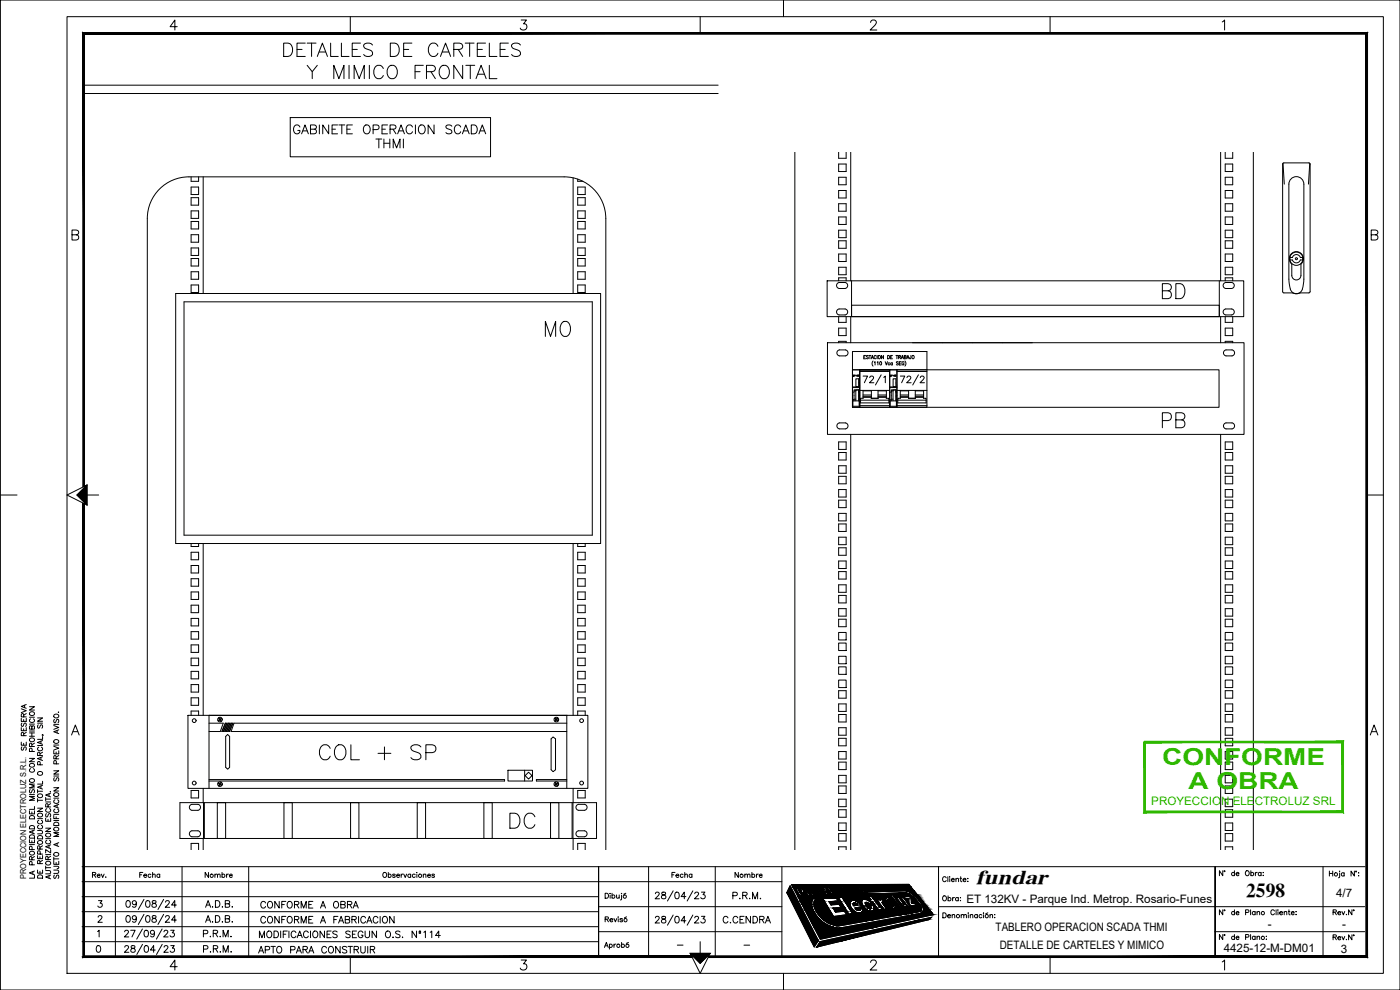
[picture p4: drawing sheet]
<svg xmlns="http://www.w3.org/2000/svg" width="420mm" height="297mm" viewBox="0 0 420 297" stroke-linecap="round" stroke-linejoin="round" font-family="sans-serif">
<defs><g id="words">
<g font-size="8.4">
<text x="347.8" y="91">BD</text>
<text x="163" y="102.3">MO</text>
<text x="94.9" y="229.3">COL + SP</text>
<text x="152" y="249.8">DC</text>
</g>
<text font-size="7.9" x="347.8" y="129.5">PB</text>
<g font-size="7" fill="#2eb800">
<text x="348.8" y="229.5">CONFORME</text>
<text x="356.7" y="236.8">A OBRA</text>
</g>
<text font-size="6.6" x="269.2" y="116.8">72/2</text>
<text font-size="6.1" x="292.9" y="265.2">fundar</text>
<text font-size="5.9" x="374" y="269">2598</text>
<g font-size="5.3">
<text x="77.6" y="273.8">CONFORME A OBRA</text>
<text x="77.6" y="278.3">CONFORME A FABRICACION</text>
<text x="216.3" y="278.3">C.CENDRA</text>
<text x="76.9" y="287.2">APTO PARA CONSTRUIR</text>
</g>
<g font-size="4.4">
<text x="9.2" y="226.5" transform="rotate(-90 9.2 226.5)">SE RESERVA</text>
<text x="41.3" y="264.6">Fecha</text>
<text x="60.7" y="264.6">Nombre</text>
<text x="200.7" y="264.6">Fecha</text>
<text x="219.8" y="264.6">Nombre</text>
</g>
<text font-size="3.5" fill="#2eb800" x="345.5" y="241.5">PROYECCION ELECTROLUZ SRL</text>
<g font-size="3.5">
<text x="401" y="269">4/7</text>
<text x="290" y="270.9">ET 132KV - Parque Ind. Metrop. Rosario-Funes</text>
<text x="298.8" y="279.5">TABLERO OPERACION SCADA THMI</text>
<text x="380.5" y="278.5">-</text>
<text x="402.8" y="278.5">-</text>
<text x="300.1" y="284.9">DETALLE DE CARTELES Y MIMICO</text>
<text x="367.2" y="285.6">4425-12-M-DM01</text>
<text x="402.4" y="285.9">3</text>
</g>
<g font-size="2.6">
<text x="202.5" y="284.7">-</text>
<text x="222.2" y="284.7">-</text>
</g>
<text font-size="2.4" x="7.9" y="263.8" transform="rotate(-90 7.9 263.8)">PROYECCION ELECTROLUZ S.R.L.</text>
</g></defs>
<!-- layer: TEXTOS -->
<g fill="none" stroke="#000" stroke-width=".3">
<path d="M85.1 12.9h1.4a2.13 2.13 0 0 1 1.4 2 2.13 2.13 0 0 1-1.4 2h-1.4zM89.1 14.8h1.6M91.6 12.9h-2.5v4h2.5M92.2 19.6l1.5 1.9v2.1M92.2 12.9h2.6M93.5 12.9v4M95.2 16.9l1.6-4 1.5 4M95.2 19.6l-1.5 1.9M95.8 15.6h1.9M99.2 12.9v4h2.3M102.5 12.9v4h2.3M104.8 19.6v4"/>
<path d="M105.7 14.8h1.5M108.2 12.9h-2.5v4h2.5M110.8 19.6v4M111.8 13.5a1.76 1.76 0 0 0-2.7 0 1.02 1.02 0 0 0 .8 1.1l1.1 .4a.97 .97 0 0 1 .8 .8 .97 .97 0 0 1-.4 .9 1.81 1.81 0 0 1-2.3-.3M117.1 12.9h1.4a2.13 2.13 0 0 1 1.4 2 2.13 2.13 0 0 1-1.4 2h-1.4zM121.1 14.8h1.6M123.6 12.9h-2.5v4h2.5M127 19.6h-2.4v4M131.4 13.9a1.47 1.47 0 0 0-1.7-1 1.47 1.47 0 0 0-1.1 1.6 1.75 1.75 0 0 0 .3 1.9 1.75 1.75 0 0 0 2 .3l.5-.7M132.2 16.9l1.5-4 1.5 4M132.6 19.8a1.53 1.53 0 0 1 2.3 1.3 1.75 1.75 0 0 1-.4 1.9 1.75 1.75 0 0 1-1.9 .4 2.44 2.44 0 0 1 0-3.6zM132.8 15.6h1.9"/>
<path d="M136.2 14.8l2.3-.2a.92 .92 0 0 0 0-1.5l-2.3-.2v4M137.5 14.8l1.4 2.1M138.9 19.6v4l-2.7-4v4M139.6 12.9h2.7M139.8 19.6h2.7M140.9 12.9v4M141.1 19.6v4M143.2 14.8h1.6M145.7 12.9h-2.5v4h2.5M146.9 12.9v4h2.2M146.9 19.6v4h2.2M150.1 14.8h1.5"/>
<path d="M152.6 12.9h-2.5v4h2.5M156.2 13.5a1.76 1.76 0 0 0-2.7 0 1.03 1.03 0 0 0 .8 1.1l1.1 .4a.97 .97 0 0 1 .8 .8 .97 .97 0 0 1-.4 .9 1.82 1.82 0 0 1-2.3-.3M100.2 23.6v-4l1.5 4 1.5-4v4M106.3 23.6v-4l1.5 4 1.5-4v4M115 20.6a1.47 1.47 0 0 0-1.6-1 1.47 1.47 0 0 0-1.2 1.5 1.75 1.75 0 0 0 .4 1.9 1.75 1.75 0 0 0 1.9 .4l.5-.8M116.6 20.2a1.48 1.48 0 0 1 1.7-.5 1.48 1.48 0 0 1 .9 1.4 1.75 1.75 0 0 1-.4 1.9 1.75 1.75 0 0 1-1.9 .4 2.5 2.5 0 0 1-.3-3.2zM124.6 21.5h1.5M128 21.5l2.3-.2a.92 .92 0 0 0 0-1.5l-2.3-.2v4M129.3 21.5l1.4 2.1M142.9 23.6l1.5-4 1.5 4M143.4 22.3h1.9M29.3 279.5l.5-.4v2"/>
<path d="M29.5 275.2l.3-.5h.4l.4 .4-.3 .7-.9 .9h1.3M29.6 270.2h1l-.6 .8a.67 .67 0 0 1 .5 1.1 .67 .67 0 0 1-1.1-.3M37.4 279.6l.4-.5 .6 .1 .2 .3-.3 .7-1 .9h1.3M38.1 274.8a.66 .66 0 0 1 .9 .3l.1 .5a.86 .86 0 0 1-.7 1.1 1.27 1.27 0 0 1-.3-1.9zM38.1 270.3a.66 .66 0 0 1 .9 .3l.1 .5a.86 .86 0 0 1-.7 1.1 1.27 1.27 0 0 1-.3-1.9zM39.2 279.1h1.4l-1 2M40.9 275.4a.62 .62 0 0 1-.8 .5 .62 .62 0 0 1-.3-.9 .62 .62 0 0 1 1 0l.1 .4a.95 .95 0 0 1-.7 1.3l-.4-.3M40.9 270.9a.62 .62 0 0 1-.8 .5 .62 .62 0 0 1-.3-.9 .62 .62 0 0 1 1 0l.1 .4a.95 .95 0 0 1-.7 1.3l-.4-.3M42.7 278.7l-1.7 3.1M43.2 274.3l-1.7 3.1M43.2 269.8l-1.7 3.1M43.5 279.2a.65 .65 0 0 1 1 .3l.1 .5a.86 .86 0 0 1-.8 1.1 1.27 1.27 0 0 1-.3-1.9z"/>
<path d="M44 274.8a.66 .66 0 0 1 .9 .3l.1 .5a.86 .86 0 0 1-.7 1.1 1.28 1.28 0 0 1-.3-1.9zM44 270.3a.66 .66 0 0 1 .9 .3l.1 .5a.86 .86 0 0 1-.7 1.1 1.28 1.28 0 0 1-.3-1.9zM45.8 274.8v.6l.8 .3 .3 .4a.67 .67 0 0 1-.6 .7 .67 .67 0 0 1-.7-.7l1.2-.9-.1-.4zM45.8 270.3v.6l.8 .3 .3 .3a.67 .67 0 0 1-.6 .7 .67 .67 0 0 1-.7-.7l1.2-.8-.1-.4zM46.4 279.8a.62 .62 0 0 1-.9 .5 .62 .62 0 0 1-.2-1 .62 .62 0 0 1 1 .1l.1 .4a.95 .95 0 0 1-.8 1.3l-.4-.3M48.6 278.7l-1.7 3.1M49.1 274.3l-1.7 3.1M49.1 269.8l-1.7 3.1M49.2 279.6l.4-.5 .6 .1 .2 .3-.3 .7-1 .9h1.4M49.7 275.2l.4-.5h.4l.3 .4-.3 .7-.9 .9h1.3M49.7 270.7l.4-.5h.4l.3 .4-.3 .7-.9 .9h1.3M51.2 279.1h1.1l-.6 .8a.66 .66 0 0 1 .5 1 .66 .66 0 0 1-1.2-.2"/>
<path d="M52.9 276.1h-1.4l1-1.4v2M52.9 271.5h-1.4l1-1.3v2M61.7 276.7l.8-2 .7 2M61.7 272.2l.8-2 .7 2M62 276.1h.9M62 271.5h.9M63.7 276.6h.2zM63.7 272.1h.2zM64.7 274.7h.6a1.07 1.07 0 0 1 .7 1 1.07 1.07 0 0 1-.7 1h-.6zM64.7 270.2h.6a1.07 1.07 0 0 1 .7 1 1.07 1.07 0 0 1-.7 1h-.6zM66.7 276.6h.1zM66.7 272.1h.1z"/>
<path d="M67.6 275.7l1.1-.1 .1-.7-1.2-.2v2l1.2-.2 .1-.4-.4-.4M67.6 271.2l1.1-.1 .1-.7-1.2-.2v2l1.2-.2 .1-.5-.4-.3M69.6 276.6h.2zM69.6 272.1h.2zM196.7 268.2l.4-.5 .6 .1 .1 .3-.2 .6-1 1h1.3M196.7 275.4l.4-.5 .6 .1 .1 .3-.2 .7-1 .9h1.3M198.7 267.8v.5l.9 .3 .2 .4a.67 .67 0 0 1-.6 .7 .67 .67 0 0 1-.7-.7l.3-.4 .9-.4v-.4zM198.7 275v.6l.9 .3 .2 .4a.67 .67 0 0 1-.6 .7 .67 .67 0 0 1-.7-.7l.3-.4 .9-.5v-.4zM202 267.3l-1.7 3M202 274.6l-1.7 3M202.8 267.8a.65 .65 0 0 1 .9 .3l.1 .4a.86 .86 0 0 1-.7 1.2 1.27 1.27 0 0 1-.3-1.9zM202.8 275a.65 .65 0 0 1 .9 .3l.1 .5a.86 .86 0 0 1-.7 1.1 1.27 1.27 0 0 1-.3-1.9z"/>
<path d="M205.8 269h-1.4l1-1.3v2M205.8 276.3h-1.4l1-1.4v2M207.9 267.3l-1.7 3M207.9 274.6l-1.7 3M208.5 268.2l.4-.5h.4l.4 .4-.3 .6-1 1h1.4M208.5 275.4l.4-.5 .6 .1 .2 .3-.3 .7-1 .9h1.4M210.5 267.7h1.1l-.6 .7a.66 .66 0 0 1 .5 1.1 .66 .66 0 0 1-1.2-.2M210.5 274.9h1.1l-.6 .8a.66 .66 0 0 1 .5 1.1 .66 .66 0 0 1-1.2-.2M219.9 268.8l1.2-.1 .2-.3-.1-.5-1.3-.2v2M221.9 269.6h.2zM222.9 268.7l1.1-.1 .2-.5-.4-.4h-.9v2M223.6 268.7l.6 1"/>
<path d="M224.9 269.6h.2zM225.8 269.7v-2l.8 2 .8-2v2M228.1 269.6h.2zM29.2 283.8a.66 .66 0 0 1 .9 .3l.1 .5a.86 .86 0 0 1-.8 1.1 1.28 1.28 0 0 1-.2-1.9zM37.4 284.2l.4-.5 .6 .1 .2 .3-.3 .7-1 .9h1.4M39.4 283.8v.6l.9 .3 .3 .4a.67 .67 0 0 1-.7 .7 .67 .67 0 0 1-.7-.7l.3-.4 1-.5-.1-.4zM42.8 283.3l-1.7 3.1M43.5 283.8a.66 .66 0 0 1 1 .3l.1 .5a.86 .86 0 0 1-.8 1.1 1.28 1.28 0 0 1-.3-1.9zM46.6 285.1h-1.4l.9-1.4v2M48.7 283.3l-1.7 3.1M49.2 284.2l.4-.5h.4l.4 .4-.3 .7-.9 .9h1.3M51.3 283.7h1l-.6 .8a.66 .66 0 0 1 .5 1.1 .66 .66 0 0 1-1.1-.3"/>
<path d="M61 280.2l1.2-.1 .2-.3-.1-.5-1.3-.2v2M61.1 284.8l1.1-.1 .2-.3-.1-.5-1.2-.2v2M63 281h.2zM63.1 285.6h.2zM64 280.1l1.1-.1 .1-.7-1.2-.2v2M64 284.7l1.2-.1 .1-.7-1.3-.2v2M64.7 280.1l.6 1M64.7 284.7l.7 1M66 281h.2zM66 285.6h.2zM66.9 281.1v-2l.8 2 .8-2v2M67 285.7v-2l.7 2 .8-2v2"/>
<path d="M69.2 281h.2zM69.3 285.6h.1z"/>
</g>
<!-- layer: AUXILIAR -->
<g fill="none" stroke="#000" stroke-width=".3">
<path d="M25.1 25.6h190.4M25.1 28.1h190.4M87.1 35.3h60.1v11.7h-60.1zM90 38.1a.98 .98 0 0 0-1.1-.6 .98 .98 0 0 0-.8 1v.6a.96 .96 0 0 0 1 1.1 .96 .96 0 0 0 .9-1.1h-.6M90.9 39.3h1.3M93.2 38.8l1.5-.2 .3-.3-.2-.6-.5-.2h-1.1v2.7h1.1a.7 .7 0 0 0 .7-.7 .7 .7 0 0 0-.7-.7M95.8 37.5v2.7M98.6 37.5v2.7l-1.7-2.7v2.7M99.7 38.8h1M101.3 37.5h-1.6v2.7h1.6M101.7 37.5h1.8M102.6 37.5v2.7"/>
<path d="M104.1 38.8h1M105.8 37.5h-1.7v2.7h1.7M109.3 37.9a.99 .99 0 0 1 1.1-.4 .99 .99 0 0 1 .7 1v.6a1.02 1.02 0 0 1-1 1.1 1.02 1.02 0 0 1-1-1.1zM112 38.9h1.1a.7 .7 0 0 0 .7-.7 .7 .7 0 0 0-.7-.7h-1.1v2.7M114.6 38.8h1.1M116.3 37.5h-1.7v2.7h1.7M117.1 38.8l1.5-.2 .2-.3-.1-.6-.5-.2h-1.1v2.7M117.9 38.8l.9 1.4M119.7 39.3h1.3M123.8 38.1a.98 .98 0 0 0-1.1-.6 .98 .98 0 0 0-.8 1v.6a.98 .98 0 0 0 .8 1.1 .98 .98 0 0 0 1.1-.7M124.7 37.5v2.7M125.8 37.9a.99 .99 0 0 1 1.1-.4 .99 .99 0 0 1 .7 1v.6a1.02 1.02 0 0 1-1 1.1 1.02 1.02 0 0 1-1-1.1z"/>
<path d="M130.3 37.5v2.7l-1.8-2.7v2.7M135.6 37.9a1.01 1.01 0 0 0-1-.5 1.01 1.01 0 0 0-.8 .7l.3 .4 1.2 .5 .3 .8a1.19 1.19 0 0 1-1.8 0M138.3 38.1a.98 .98 0 0 0-1.2-.6 .98 .98 0 0 0-.7 1v.6a.98 .98 0 0 0 .7 1.1 .98 .98 0 0 0 1.2-.7M139.2 39.3h1.2M141.4 37.5h.9a1.42 1.42 0 0 1 1 1.3 1.42 1.42 0 0 1-1 1.4h-.9zM144.1 39.3h1.3M57.4 53.1v1.3h2.2v-1.3M57.4 56.1h2.2v2.3h-2.2zM57.4 59.3h2.2v2.3h-2.2zM61 53.1v35M90.5 40.2l1-2.7 1 2.7M112.8 41.7h1.8"/>
<path d="M113.7 41.7v2.7M115.2 41.7v2.7M115.2 43h1.8M117 41.7v2.7M118 44.4v-2.7l1 2.7 1-2.7v2.7M119.3 40.2l1.1-2.7 1 2.7M121.1 41.7v2.7M138.8 40.2l1-2.7 1 2.7M143.7 40.2l1-2.7 1.1 2.7M172 53.4v34.7M173.4 59.3h2.2v2.3h-2.2zM173.4 56.1h2.2v2.3h-2.2z"/>
<path d="M173.4 53.7v.7h1.6M238.5 45.6v209.4M251.7 45.6v1.9h2.2v-1.9M251.7 49.2h2.2v2.3h-2.2zM251.7 53.2h2.2v2.2h-2.2zM251.7 57.2h2.2v2.2h-2.2zM255.3 45.6v38.7M366.3 45.6v38.7M367.7 45.6v1.9h2.3v-1.9M367.7 49.2h2.3v2.3h-2.3zM367.7 53.2h2.3v2.2h-2.3zM367.7 57.2h2.3v2.2h-2.3z"/>
<path d="M376.1 45.6v209.4M385 49l.4 6.2M385.3 48.9l-.4 .3v38.3l.4 .4M385.3 48.9h7.5l.4 .3v38.3l-.4 .4h-2.6l-.9 .2-1.4-.2h-2.6M393.1 49l-.4 6.2M57.4 63.3h2.2v2.2h-2.2zM57.4 66.4h2.2v2.3h-2.2zM57.4 70.4h2.2v2.3h-2.2zM57.4 74.4h2.2v2.2h-2.2zM57.4 77.6h2.2v2.2h-2.2zM173.4 70.4h2.2v2.3h-2.2zM173.4 77.6h2.2v2.2h-2.2z"/>
<path d="M173.4 74.4h2.2v2.2h-2.2zM173.4 66.4h2.2v2.3h-2.2zM173.4 63.3h2.2v2.2h-2.2zM251.7 61.1h2.2v2.3h-2.2zM251.7 65.1h2.2v2.2h-2.2zM251.7 69.1h2.2v2.2h-2.2zM251.7 72.2h2.2v2.3h-2.2zM251.7 76.2h2.2v2.3h-2.2zM367.7 65.1h2.3v2.2h-2.3zM367.7 61.1h2.3v2.3h-2.3zM367.7 76.2h2.3v2.3h-2.3zM367.7 72.2h2.3v2.3h-2.3z"/>
<path d="M367.7 69.1h2.3v2.2h-2.3zM387.2 77.3h.7a1.25 1.25 0 0 1 1.2-.9 1.25 1.25 0 0 1 1.2 .9h.7v.5v.2h-.8a1.25 1.25 0 0 1-1.1 .9 1.25 1.25 0 0 1-1.2-.9h-.7zM387.6 76a2.12 2.12 0 0 1 3.1 .2 2.12 2.12 0 0 1-.3 3v3.4a1.37 1.37 0 0 1-1.3 1.4 1.37 1.37 0 0 1-1.4-1.4v-3.4a2.12 2.12 0 0 1-.1-3.2zM52.7 88.1h127.6v75h-127.6zM55.2 90.6h122.6v70h-122.6zM57.4 81.5h2.2v2.3h-2.2zM57.4 85.5h2.2v2.3h-2.2zM173.4 81.5h2.2v2.3h-2.2zM173.4 85.5h2.2v2.3h-2.2zM248.2 84.3h125.1v10.7h-125.1zM251.7 80.2h2.2v2.2h-2.2zM251.7 84.3v-.9h2.2v.9"/>
<path d="M251.7 95v1.7h2.2v-1.7M251.7 98.4h2.2v2.3h-2.2zM251.8 92.7a.91 .91 0 0 0-.7 .9 .91 .91 0 0 0 .7 .9M251.8 92.7h1.8M251.8 94.5h1.8M253.6 84.8a.91 .91 0 0 1 .8 .9 .91 .91 0 0 1-.8 .9M253.6 92.7a.91 .91 0 0 1 .8 .9 .91 .91 0 0 1-.8 .9M253.6 84.8h-1.8a.91 .91 0 0 0-.7 .9 .91 .91 0 0 0 .7 .9h1.8M255.3 95v7.8M255.6 91.6h110.3v3.4h-110.3zM255.6 84.3v10.7M365.9 84.3v10.7"/>
<path d="M366.3 95v7.8M367.3 85.1l.6-.3h1.8a.91 .91 0 0 1 .7 .9 .91 .91 0 0 1-.7 .9l-2.2-.1-.4-.8zM367.7 84.3v-.9h2.3v.9M367.7 80.2h2.3v2.2h-2.3zM367.7 98.4h2.3v2.3h-2.3zM367.7 95v1.7h2.3v-1.7M367.8 92.7a.91 .91 0 0 0-.7 .9 .91 .91 0 0 0 .7 .9M367.9 92.7h1.8M367.9 94.5h1.8M369.7 92.7a.91 .91 0 0 1 .7 .9 .91 .91 0 0 1-.7 .9M387.2 86.7a1.87 1.87 0 0 0 1.9 1.4 1.87 1.87 0 0 0 1.8-1.4M390.9 86.8l.4-3v-28.6a2.25 2.25 0 0 0-2.2-2.2 2.25 2.25 0 0 0-2.3 2.2v28.6l.5 3"/>
<path d="M248.3 102.8h125.1v27.5h-125.1zM251.4 105.3l.5-.3h1.8a.91 .91 0 0 1 .8 .9 .91 .91 0 0 1-.8 .9l-2.1-.1-.4-.8zM251.7 102.8v-.4h2.2v.4M255.8 111h110.1v11.2h-110.1zM255.8 111h11.5M255.8 116.3h2.2M255.8 117.7h.5M256 112.5h.3v.4h-.3zM256.3 120v.3M256.3 119.8h.5M256.4 112.7h.1M256.7 112.5h-.3v.4"/>
<path d="M256.8 112.7h.2M256.8 117.2v3.1M256.9 113.7h.8v2.3h-.8zM256.9 112.6v.2M257.4 112.6h-.2l.1 .3-.1-.1M257.5 112.5l.3 .1v.2l-.3 .1M257.6 112.5v.4M257.7 117h-.9v.3h-.5v2.7h-.5M257.7 117v.3M257.7 117.3v3M257.7 117.3h.1M257.8 117v.7h.2"/>
<path d="M257.8 117h-1.5v.3M258 111v11.2h9v-11.2v11.2h2.2v-2.2h-.3v-1.3M258 115.5v.6h-2.2M258 116.1v2.6M258 117.1h9M258 111.5h9M259 117.1v2.4M259 117.3h2.5M259 119.2h2.5M259 118.9h2.5M259 118.5h2.5M259 112.8h1.4l-1 2"/>
<path d="M259.1 119.5h-.8v.6h8.5M259.2 107.1h.4M259.8 106.7h-.6v1h.6M260.6 106.8h-.6l.6 .6-.2 .3-.4-.2M260.8 106.7h.6M261 113.3l.2-.4 .6-.1 .4 .6-1.3 1.4h1.4M261.1 106.7v1M261.5 107.7l.3-1 .4 1M261.5 117.2v2.3h2.1M261.6 107.3h.4M262 108.3a1.11 1.11 0 0 0 0 1.5M262.4 108.7l.2-.2v1"/>
<path d="M263 106.9a.33 .33 0 0 0-.4-.2 .33 .33 0 0 0-.3 .3v.3a.33 .33 0 0 0 .3 .4 .33 .33 0 0 0 .4-.3M263.3 108.7l.2-.2v1M263.3 106.7v1M263.5 117.1v2.4M263.5 117.3h2.5M263.5 119.2h2.5M263.5 118.9h2.5M263.5 118.5h2.5M264.1 108.6a.45 .45 0 0 1 .5 .4 .45 .45 0 0 1-.5 .5zM264.5 112.5l-1.8 3M265.2 106.7v1l-.7-1v1M265.2 113.2l.5-.4v2"/>
<path d="M265.7 108.5l.3 1 .3-1M266 117.2v2.3h.8v.6M266.4 106.7a.51 .51 0 0 1 .6 .5 .51 .51 0 0 1-.6 .5zM267 109a.3 .3 0 0 0-.4 0 .3 .3 0 0 0 0 .4 .3 .3 0 0 0 .4 0M267.3 107.1h.3M267.5 118.7v1.3h-.5M267.5 119.8h.5M267.5 120v.3M267.8 109a.3 .3 0 0 0-.4 0 .3 .3 0 0 0 0 .4 .3 .3 0 0 0 .4 0M267.8 108.8v.7M267.8 106.7h-.5v1h.5M268 117.3v3"/>
<path d="M268.9 106.7h.6M268.9 119.1v1.2M269.2 106.7v1M269.2 111v11.2h9v-16.7h-22.4v16.7h2.2v-2.2h-.2v-1.3M269.6 108.7h-.6l.6 .5-.2 .3-.4-.1M269.7 107.1h.5v-.3l-.5-.1v1M269.9 109h.3M270 107.1l.3 .6M270.2 117.1v2.4M270.2 119.2h2.5M270.2 119.5h-.8v.6h8.5M270.5 107.7l.3-1 .4 1"/>
<path d="M270.5 108.5h-.6v1M270.6 107.3h.4M271.3 108.8a.33 .33 0 0 0-.4-.3 .33 .33 0 0 0-.2 .4v.2a.33 .33 0 0 0 .3 .4 .33 .33 0 0 0 .3-.4h-.2M271.4 107.1h.5v-.3l-.5-.1v1l.5-.1-.2-.5M271.6 108.3a1.09 1.09 0 0 1 0 1.5M272.1 107.7l.4-1 .3 1M272.3 107.3h.4M272.7 117.2v2.3h2M273.4 106.7l-.1 .9h-.3l-.1-.3M273.8 102.8h36M274.7 117.1v2.4M274.7 119.2h2.5"/>
<path d="M277.2 117.2l-.1 2.3h.8v.6M367.4 105.3l.6-.3h1.7a.91 .91 0 0 1 .8 .9 .91 .91 0 0 1-.7 .9l-2.2-.1-.4-.8zM367.7 102.8v-.4h2.3v.4M251.4 127.2l.5-.3h1.8a.91 .91 0 0 1 .8 .9 .91 .91 0 0 1-.8 .9l-2.1-.1-.4-.8zM251.7 132.6h2.2v2.2h-2.2zM251.7 135.8h2.2v2.2h-2.2zM251.7 139.7h2.2v2.3h-2.2zM255.3 130.3v124.7M256 120.3h1.8v1.6h-1.8zM258 121.7h9M258.3 120.1v.8h8.5v-.8M267.1 120.3h1.9v1.6h-1.9z"/>
<path d="M269.2 121.7h9M269.4 120.1v.8h8.5v-.8M366.3 130.3v124.7M367.4 127.2l.6-.3h1.7a.91 .91 0 0 1 .8 .9 .91 .91 0 0 1-.8 .9l-2.1-.1-.4-.8zM367.7 132.6h2.3v2.2h-2.3zM367.7 135.8h2.3v2.2h-2.3zM367.7 139.7h2.3v2.3h-2.3zM251.7 142.9h2.2v2.3h-2.2zM251.7 146.9h2.2v2.2h-2.2zM251.7 150.1h2.2v2.2h-2.2zM251.7 154h2.2v2.3h-2.2zM251.7 157.2h2.2v2.3h-2.2z"/>
<path d="M367.7 142.9h2.3v2.3h-2.3zM367.7 146.9h2.3v2.2h-2.3zM367.7 150.1h2.3v2.2h-2.3zM367.7 154h2.3v2.3h-2.3zM367.7 157.2h2.3v2.3h-2.3zM57.4 163.1v.9h2.2v-.9M57.4 165.7h2.2v2.3h-2.2zM57.4 169.7h2.2v2.2h-2.2zM57.4 173.6h2.2v2.3h-2.2zM57.4 177.6h2.2v2.3h-2.2zM61 163.1v51.5M172 163.1v51.5"/>
<path d="M173.4 163.1v.9h2.2v-.9M173.4 165.7h2.2v2.3h-2.2zM173.4 169.7h2.2v2.2h-2.2zM173.4 173.6h2.2v2.3h-2.2zM173.4 177.6h2.2v2.3h-2.2zM251.7 161.2h2.2v2.2h-2.2zM251.7 164.4h2.2v2.2h-2.2zM251.7 168.3h2.2v2.3h-2.2zM251.7 171.5h2.2v2.2h-2.2zM251.7 175.5h2.2v2.2h-2.2zM251.7 178.6h2.2v2.3h-2.2zM367.7 161.2h2.3v2.2h-2.3z"/>
<path d="M367.7 164.4h2.3v2.2h-2.3zM367.7 168.3h2.3v2.3h-2.3zM367.7 171.5h2.3v2.2h-2.3zM367.7 175.5h2.3v2.2h-2.3zM367.7 178.6h2.3v2.3h-2.3zM57.4 181.6h2.2v2.2h-2.2zM57.4 185.5h2.2v2.3h-2.2zM57.4 189.5h2.2v2.3h-2.2zM57.4 193.5h2.2v2.2h-2.2zM57.4 197.5h2.2v2.2h-2.2zM173.4 181.6h2.2v2.2h-2.2zM173.4 185.5h2.2v2.3h-2.2z"/>
<path d="M173.4 189.5h2.2v2.3h-2.2zM173.4 193.5h2.2v2.2h-2.2zM173.4 197.5h2.2v2.2h-2.2zM251.7 196.9h2.2v2.3h-2.2zM251.7 192.9h2.2v2.3h-2.2zM251.7 189.8h2.2v2.2h-2.2zM251.7 182.6h2.2v2.3h-2.2zM251.7 185.8h2.2v2.2h-2.2zM367.7 196.9h2.3v2.3h-2.3zM367.7 192.9h2.3v2.3h-2.3zM367.7 189.8h2.3v2.2h-2.3zM367.7 182.6h2.3v2.3h-2.3z"/>
<path d="M367.7 185.8h2.3v2.2h-2.3zM56.4 214.6h120v21.9h-120zM57.4 201.4h2.2v2.3h-2.2zM57.4 205.4h2.2v2.3h-2.2zM57.4 209.4h2.2v2.2h-2.2zM57.4 214.6v-1.3h2.2v1.3M62.7 217h4.3l-.9 2.5h-3.4M65.5 216.4l.5-.4 .4 .5M65.5 215.4l.4 .5-.5 .3M65.7 215.3l.3 .5 .5-.4M66.6 215.6l-.5 .3 .4 .5M67.6 217l-1 2.5z"/>
<path d="M68 217l-1 2.5zM68.5 217l-1.1 2.5zM68.9 217l-1 2.5zM69.3 217l-1 2.5zM69.8 217l-1 2.5zM166.4 215.6l.4 .3-.3 .5M167.3 215.3l-.4 .5-.4-.4M167.4 215.4l-.3 .5 .5 .3M167.5 216.4l-.5-.4-.4 .5M170.1 214.6v21.9M170.1 217h-99.9l-.9 2.5h100.8M170.3 214.6h-107.6v21.9"/>
<path d="M173.4 201.4h2.2v2.3h-2.2zM173.4 205.4h2.2v2.3h-2.2zM173.4 209.4h2.2v2.2h-2.2zM173.4 214.6v-1.3h2.2v1.3M251.7 204.1h2.2v2.2h-2.2zM251.7 200.1h2.2v2.2h-2.2zM251.7 207.2h2.2v2.3h-2.2zM251.7 211.2h2.2v2.3h-2.2zM251.7 214.4h2.2v2.2h-2.2zM251.7 218.3h2.2v2.3h-2.2zM367.7 204.1h2.3v2.2h-2.3zM367.7 200.1h2.3v2.2h-2.3z"/>
<path d="M367.7 207.2h2.3v2.3h-2.3zM367.7 211.2h2.3v2.3h-2.3zM367.7 214.4h2.3v2.2h-2.3zM367.7 218.3h2.3v2.3h-2.3zM57.4 237.2h2.2v2.2h-2.2zM61 236.5v4.3M62.7 233.9h88.7v.4h-88.7M65.4 234.9l.5 .4-.4 .5M66.4 234.7l-.4 .4-.5-.3M66.5 234.8l-.4 .5 .5 .3M66.5 235.7l-.5-.3-.3 .5M67.7 221l.6-.6 .6 .6v9.2l-.6 .6-.6-.6z"/>
<path d="M152.4 231.1h7.4v3.2h-7.4zM157.5 231.1v3.2M157.6 232.7l1-1 1.1 1-1.1 1.1zM165.4 221.7l.6-.6 .7 .6v9.3l-.7 .5-.6-.5zM166.5 235.7l.4-.3 .4 .5M166.5 234.8l.3 .5-.4 .3M166.6 234.7l.4 .4 .5-.3M167.6 234.9l-.5 .4 .3 .5M170.1 233.9h-9.1v.4h9.1M172 236.5v18.5M173.4 237.2h2.2v2.2h-2.2zM251.7 221.5h2.2v2.3h-2.2z"/>
<path d="M251.7 225.5h2.2v2.2h-2.2zM251.7 228.7h2.2v2.2h-2.2zM251.7 232.6h2.2v2.3h-2.2zM251.7 235.8h2.2v2.3h-2.2zM251.7 239.8h2.2v2.2h-2.2zM367.7 221.5h2.3v2.3h-2.3zM367.7 225.5h2.3v2.2h-2.3zM367.7 228.7h2.3v2.2h-2.3zM367.7 232.6h2.3v2.3h-2.3zM367.7 235.8h2.3v2.3h-2.3zM367.7 239.8h2.3v2.2h-2.3zM44.2 255v-189.4a12.5 12.5 0 0 1 12.5-12.5h112.6a12.5 12.5 0 0 1 12.5 12.5v189.4"/>
<path d="M54 240.8h125v10.8h-125zM57 249.6l.6-.3h1.8a.91 .91 0 0 1 .8 .9 .91 .91 0 0 1-.8 .9l-2.1-.1-.5-.8zM57.4 255v-1.9h2.2v1.9M57.6 241.3a.91 .91 0 0 0-.8 .9 .91 .91 0 0 0 .8 .9M57.6 243.1h1.8M57.6 241.3h1.8M59.4 241.3a.91 .91 0 0 1 .8 .9 .91 .91 0 0 1-.8 .9M61 251.6v3.4M61.1 240.8v10.8M61.3 240.8v10.8M65.2 240.8h2.5v10.8h-2.5zM85.2 240.8h2.5v10.8h-2.5z"/>
<path d="M105.2 240.8h2.5v10.8h-2.5zM125.2 240.8h2.5v10.8h-2.5zM145.2 240.8h2.5v10.8h-2.5zM165.2 240.8h2.5v10.8h-2.5zM171.7 240.8v10.8M173.1 249.6l.5-.3h1.8a.91 .91 0 0 1 .8 .9 .91 .91 0 0 1-.8 .9l-2.1-.1-.4-.8zM173.4 255v-1.9h2.2v1.9M173.6 241.3a.91 .91 0 0 0-.7 .9 .91 .91 0 0 0 .7 .9M173.6 243.1h1.8M173.6 241.3h1.8M175.4 241.3a.91 .91 0 0 1 .8 .9 .91 .91 0 0 1-.8 .9M251.7 243h2.2v2.2h-2.2z"/>
<path d="M251.7 246.9h2.2v2.3h-2.2zM251.7 250.1h2.2v2.3h-2.2zM251.7 255v-.9h2.2v.9M367.7 255v-.9h2.3v.9M367.7 250.1h2.3v2.3h-2.3zM367.7 246.9h2.3v2.3h-2.3zM367.7 243h2.3v2.2h-2.3z"/>
<circle cx="389.1" cy="77.6" r="2"/>
<circle cx="389.1" cy="77.6" r=".31"/>
<circle cx="263.9" cy="107.1" r=".45"/>
<circle cx="274" cy="107.1" r=".44"/>
<circle cx="58.3" cy="216.2" r=".57"/>
<circle cx="66" cy="215.9" r=".69"/>
<circle cx="167" cy="215.9" r=".69"/>
<circle cx="174.5" cy="216.2" r=".57"/>
<circle cx="58.3" cy="234.9" r=".57"/>
<circle cx="66" cy="235.3" r=".69"/>
<circle cx="167" cy="235.3" r=".69"/>
<circle cx="174.5" cy="234.9" r=".57"/>
</g>
<!-- layer: GRILLA-MEC -->
<g fill="none" stroke="#000" stroke-width=".3">
<path d="M20.1 5h395.1v287h-395.1zM53.2 8h-2.2l1.5-2v3M105.1 5v5M156.4 6h1.6l-.9 1.2a1 1 0 0 1 1 1.3 1 1 0 0 1-1.7 .4l-.3-.5M210.1 5v5M261.3 6.7l.1-.4 .5-.3 .8 .2a.67 .67 0 0 1 .2 1l-1.8 1.8h2M315.1 5v5M366.8 6.6l.7-.6v3M21.6 70.4l1.7-.1 .3-.4-.1-.6-.6-.3h-1.3v3h1.3a.79 .79 0 0 0 .7-.8 .79 .79 0 0 0-.7-.8M411.5 70.4l1.7-.1 .3-.4-.1-.6-.6-.3h-1.3v3h1.3a.79 .79 0 0 0 .7-.8 .79 .79 0 0 0-.7-.8M410.2 148.5h5M21.9 219.5h1.4"/>
<path d="M411.7 219.5h1.4M21.5 220.5l1.1-3 1.2 3M411.2 220.5l1.2-3 1.1 3M53.2 290h-2.2l1.5-2v3M105.1 287v5M156.4 288h1.6l-.9 1.2a1 1 0 0 1 1 1.4 1 1 0 0 1-1.7 .3l-.3-.4M261.3 288.8l.1-.5 .5-.3 .8 .2a.67 .67 0 0 1 .2 1l-1.8 1.8h2M315.1 287v5M366.8 288.6l.7-.6v3"/>
</g>
<!-- layer: 0 -->
<g fill="#000" stroke="#000" stroke-width=".3">
<path d="M26.1 145.5v6l-3-3zM207.1 286h6l-3 3z"/>
<path d="M24.9 9.8v136.2h.5zM24.9 9.8l.5 .5v135.7zM24.9 9.8l.5 .5 385-.5zM25.4 10.3l385-.5-.5 .5zM409.9 10.3l.5 277v-277.5zM409.9 10.3l.5 277-.5-.5zM212.6 287.3h197.8l-.5-.5zM212.6 286.8h197.3l-197.3 .5z"/>
<path d="M24.9 287.3h182.7v-.5zM24.9 287.3l.5-.5h182.2zM24.9 151v136.3l.5-.5zM24.9 151h.5v135.8z"/>
</g>
<g fill="none" stroke="#000" stroke-width=".3">
<path d="M.1 0h420.1v297h-420.1zM235.1 0v5M.1 148.5h5M26.1 145.5v6l-6-3 6-3-3 3 3 3M26.1 148.5h3.5M11.3 215.4h1.5l-1.5 1h1.5M11.3 217h1.5M11.5 217.5l-.2 .3 .2 .7 .3-.2 .4-.8h.4l.2 .3-.2 .7M16.1 217.7l1.5 .6-1.5 .5M16.1 217.3h1.5M16.3 215.8l-.2 .4 .2 .6 .4-.1 .5-.9 .4 .4-.2 .6M16.3 214.4a.73 .73 0 0 1 .9-.1 .73 .73 0 0 1 .4 .8 .71 .71 0 0 1-1 .3 .71 .71 0 0 1-.3-1z"/>
<path d="M17.1 219.2v.7M17.5 213.7h.1M17.6 219l-1.5 .5 1.5 .6M8.8 227.5h1.5l-1.5 1h1.5M8.8 238.4h1.5M9.1 236.9l-.3 .4 .3 .6 .3-.1 .4-.8 .3-.1 .2 .4-.2 .6M9.1 233.8a.72 .72 0 0 1 1-.1 .72 .72 0 0 1 0 1 .72 .72 0 0 1-1-.1l-.3-.3zM9.1 229.2a.72 .72 0 0 1 1-.1 .72 .72 0 0 1 0 1.1 .72 .72 0 0 1-1-.2l-.3-.2zM9.2 230.6a.55 .55 0 0 0-.4 .7 .55 .55 0 0 0 .6 .4h.4a.55 .55 0 0 0 .5-.5 .55 .55 0 0 0-.3-.6M10.3 239h-1.5l1.5 .6-1.5 .5h1.5M10.3 235.3h-1.5l1.5 .5-1.5 .6h1.5M11.3 236.9v1"/>
<path d="M11.3 239.6v1M11.3 237.4h1.5M11.3 223.7h1.5M11.3 238.5a.71 .71 0 0 1 1-.3 .71 .71 0 0 1 .3 1 .73 .73 0 0 1-.9 .1 .73 .73 0 0 1-.4-.8zM11.3 231.8a.71 .71 0 0 1 1-.3 .71 .71 0 0 1 .3 1 .74 .74 0 0 1-.9 .1 .74 .74 0 0 1-.4-.8zM11.6 224.2a.55 .55 0 0 0-.3 .6 .55 .55 0 0 0 .5 .5h.4a.55 .55 0 0 0 .6-.5 .55 .55 0 0 0-.4-.6M12 226.7l-.1-.9-.3-.1-.3 .3v.7h1.5M12.1 229.5l-.1-.9-.6-.1-.1 1h1.5M12.3 222.4v.7M12.3 227.3v.7M12.3 235.8v.8M12.7 220.5l.4 .1"/>
<path d="M12.8 235.6l-1.5 .6 1.5 .6M12.8 234.4v.9h-1.5M12.8 227l-1.5 .6 1.5 .6M12.8 222.2l-1.5 .6 1.5 .5M12.8 221v.8h-1.5M12.8 225.7l-.8 .5M13.7 239.3v1M13.7 239.8h1.5M14.7 238.2v.7M15.1 237.6h.1M15.2 238l-1.5 .6 1.5 .5M16.1 236.3h1.5l-1.5 1h1.5"/>
<path d="M16.1 231.3h1.5l-1.5 1h1.5M16.1 225.3v.9h1.5v-.9M16.1 223.9l1.5 .6-1.5 .5M16.1 239.5h1.5M16.1 232.8h1.5M16.1 223.5h1.5M16.3 238a.73 .73 0 0 1 .9-.1 .73 .73 0 0 1 .4 .8 .71 .71 0 0 1-1 .3 .71 .71 0 0 1-.3-1zM16.3 233.3l-.2 .4 .2 .6 .4-.1 .5-.9 .4 .4-.2 .6M16.3 222a.74 .74 0 0 1 .9-.1 .74 .74 0 0 1 .4 .9 .71 .71 0 0 1-1 .2 .71 .71 0 0 1-.3-1zM16.5 240a.55 .55 0 0 0-.4 .6 .55 .55 0 0 0 .6 .5h.4a.55 .55 0 0 0 .5-.5 .55 .55 0 0 0-.3-.6M16.8 227.7v-.9l-.4-.1-.3 .3v.7h1.5M16.8 225.6v.6"/>
<path d="M16.9 229.2l-.1-.9h-.5l-.2 .9h1.5M17.6 226.7l-.8 .5M8.8 251.9v.9h1.5v-.9M8.8 243.3v.9h1.5v-.9M8.8 253.4h1.5M8.9 250.8a.83 .83 0 0 1 1.4 .2v.5h-1.5zM8.9 245a.83 .83 0 0 1 1.4 .2v.5h-1.5zM9.1 247.8h1l.2 .9h-1.5zM9.6 258l-.1-.9h-.5l-.2 .9h1.5M9.6 243.6v.6M9.6 252.3v.5M9.6 259.5v-.9h-.6l-.2 .9h1.5"/>
<path d="M9.6 254.9v-.8l-.6-.1-.2 .9h1.5M9.8 249.3v.7M10.3 249.1l-1.5 .5 1.5 .6M10.3 242v.8h-1.5M10.3 257l-.7 .5M11.3 256.7v.9h1.5v-.9M11.3 249.2h1l.5 .4-.2 .5-1.3 .1M11.3 242.5h1.5l-1.5 1h1.5M11.3 245.6h1.5M11.3 240.1h1.5M11.3 252.5a.71 .71 0 0 1 1-.3 .71 .71 0 0 1 .3 1 .73 .73 0 0 1-.9 .1 .73 .73 0 0 1-.4-.8zM11.3 251a.84 .84 0 0 1 1.5 .2v.5h-1.5z"/>
<path d="M11.3 244.3a.71 .71 0 0 1 1-.3 .71 .71 0 0 1 .3 1 .74 .74 0 0 1-.9 .1 .74 .74 0 0 1-.4-.8zM11.6 247.6a.55 .55 0 0 0-.3 .7 .55 .55 0 0 0 .5 .4h.4a.55 .55 0 0 0 .6-.4 .55 .55 0 0 0-.4-.7M11.6 246.1a.55 .55 0 0 0-.3 .7 .55 .55 0 0 0 .5 .4h.4a.55 .55 0 0 0 .6-.4 .55 .55 0 0 0-.4-.7M12 259.1l-.1-.8-.5-.1-.1 .9h1.5M12 254.8l-.1-.9-.5-.1-.1 1h1.5M12 257.1v.5M12.1 256.3l-.1-.9-.6-.1-.1 1h1.5M12.8 258.1l-.8 .5M12.8 253.8l-.8 .5M13.7 248.5h1.5l-1.5 1h1.5M13.7 245.5v.9h1.5v-.9M13.7 259.8v1"/>
<path d="M13.7 256.4h1.5M13.7 251.6h1.5M13.7 240.6h1.5M13.8 258.7a.71 .71 0 0 1 1-.3 .71 .71 0 0 1 .2 1 .74 .74 0 0 1-.9 .1 .74 .74 0 0 1-.3-.8zM13.8 250.3a.71 .71 0 0 1 1-.3 .71 .71 0 0 1 .2 1 .74 .74 0 0 1-.9 .1 .74 .74 0 0 1-.3-.8zM13.9 244.1l-.2 .4 .2 .6 .4-.1 .5-.9 .4 .4-.2 .6M14.1 252.1a.55 .55 0 0 0-.4 .7 .55 .55 0 0 0 .6 .4h.3a.55 .55 0 0 0 .6-.4 .55 .55 0 0 0-.4-.7M14.1 242.6a.55 .55 0 0 0-.4 .6 .55 .55 0 0 0 .6 .5h.3a.55 .55 0 0 0 .6-.5 .55 .55 0 0 0-.4-.6M14.4 257.9l-.1-.8-.5-.1-.1 .9h1.5M14.4 242.1l-.1-.8-.5-.1-.1 .9h1.5M14.4 245.8v.6M14.7 253.7v.7"/>
<path d="M15.2 254.9v1l-1.5-1v1M15.2 253.5l-1.5 .6 1.5 .5M15.2 256.9l-.8 .5M15.2 241.1l-.8 .5M16.1 259.9l1.4 .1 .1 .5-.5 .1M16.1 258.4v.9h1.5v-.9M16.1 244.7v.9h1.5M16.1 257.7h1.5M16.1 257.2v1M16.1 246.2h1.5M16.1 244.3h1.5M16.3 255.9a.73 .73 0 0 1 .9-.1 .73 .73 0 0 1 .4 .8 .71 .71 0 0 1-1 .3 .71 .71 0 0 1-.3-1z"/>
<path d="M16.3 248.3a.74 .74 0 0 1 .9-.1 .74 .74 0 0 1 .4 .9 .71 .71 0 0 1-1 .2 .71 .71 0 0 1-.3-1zM16.3 246.8h1.1l.2 .9h-1.5zM16.5 242.8a.55 .55 0 0 0-.4 .6 .55 .55 0 0 0 .6 .4h.4a.55 .55 0 0 0 .5-.4 .55 .55 0 0 0-.3-.6M16.8 245.1v.5M16.8 258.8v.5M17.1 241.6v.7M17.1 253.1v.7M17.6 252.8l-1.5 .6 1.5 .6M17.6 249.8h-1.5l1.5 .6-1.5 .6h1.5M17.6 241.3l-1.5 .6 1.5 .6M9.8 261.6v.7M10.3 262.6v.9h-1.5"/>
<path d="M10.3 261.3l-1.5 .6 1.5 .6M11.3 261.1v.9h1.5v-.9M11.3 262.8a.84 .84 0 0 1 1.5 .2v.5h-1.5zM12 261.4v.6M13.7 261.2h1.1l.4 .4-.2 .5-1.3 .1M13.7 260.3h1.5M14.7 262.8v.7M15.2 262.6l-1.5 .5 1.5 .6M16.1 261.1h1.1l.4 .4-.2 .5-1.3 .1M16.3 262.6l-.2 .3 .2 .7 .4-.2 .5-.8 .4 .3-.2 .7M80.2 279.6l.2-.2a.93 .93 0 0 1 1.2 1 .93 .93 0 0 1-1.2 .9l-.4-.7zM82.2 279.3h.7a1.07 1.07 0 0 1 .7 1 1.07 1.07 0 0 1-.7 1h-.7z"/>
<path d="M84.2 279.3v2M86.2 279.3h-1.2v2M86.7 279.3v2M88.8 279.8a.74 .74 0 0 0-.8-.5 .74 .74 0 0 0-.6 .8v.5a.74 .74 0 0 0 .6 .8 .74 .74 0 0 0 .8-.5M92.5 279.8a.74 .74 0 0 0-.8-.5 .74 .74 0 0 0-.6 .8v.5a.74 .74 0 0 0 .6 .8 .74 .74 0 0 0 .8-.5M93.2 279.3v2M94.2 279.4a.94 .94 0 0 1 1.2 1 .94 .94 0 0 1-1.2 .9l-.3-.7 .1-.8zM97.4 279.3v2l-1.4-2v2M99.4 279.3h-1.3v2M101.2 279.6l-.5-.3-.8 .3 .1 .5 1.2 .7v.3l-.5 .2-.8-.2M105.1 279.6l-.5-.3-.8 .3 .2 .5 1.1 .7v.3l-.5 .2-.8-.2M107 279.3h-1.2v2"/>
<path d="M108.9 279.8a.74 .74 0 0 0-.8-.5 .74 .74 0 0 0-.6 .8v.5a.72 .72 0 0 0 .7 .8 .72 .72 0 0 0 .7-.8h-.5M109.6 279.3v1.5l.5 .5 .7-.2 .1-1.8M113 279.3v2l-1.3-2v2M115.9 279.6l.2-.2a.93 .93 0 0 1 1.1 1 .93 .93 0 0 1-1.1 .9l-.4-.7zM120.1 279.6l-.5-.3-.9 .3 .2 .5 1.2 .7v.3l-.5 .2-.9-.2M125 279.3v2l-1.3-2v2M127.2 279.7l.5-.4v2M129.1 279.7l.5-.4v2M77.9 281.3v-2l.7 2 .8-2v2M85 280.3h.8M89.2 281.3l.8-2 .7 2M89.5 280.7h.9"/>
<path d="M98.1 280.3h.8M105.8 280.3h.7M117.9 281.3h.2zM120.7 281.3h.2zM125.8 280h.4M132.1 280.7h-1.4l1-1.4v2M207.1 286h6l-3 6-3-6 3 3 3-3M210.1 282.5v3.5M235.1 292v5"/>
<circle cx="9.5" cy="256" r=".69"/>
<circle cx="126" cy="279.6" r=".27"/>
</g>
<!-- layer: PRINCIPAL -->
<g fill="none" stroke="#000" stroke-width=".3">
<path d="M24.6 260h385.1M24.6 264.5h210.1M24.6 278h155.1M24.6 273.5h155.1M24.6 269h155.1M34.6 260v27M54.6 260v27M74.6 260v27M179.7 272h55M179.7 279.5h55M194.7 260v27M214.7 260v27"/>
<path d="M234.7 260v27M281.7 272h127.9M364.6 279.5h45M397.1 260v27M24.6 287h385.1M24.6 282.5h155.1M179.7 287v-27v27M281.7 287v-27v27M364.7 287v-27v27"/>
</g>
<!-- layer: Texto-rotulo -->
<g fill="none" stroke="#000" stroke-width=".3">
<path d="M27.8 262.5l.8-.1 .1-.5-.9-.1v1.5M28.3 262.5l.5 .8M29.2 262.7h.8a.48 .48 0 0 0-.5-.4 .48 .48 0 0 0-.4 .5 .48 .48 0 0 0 .4 .5l.5-.2M30.4 262.3l.4 1 .5-1M31.8 263.1h.1M115 262a.65 .65 0 0 1 1.1 .5 .65 .65 0 0 1-1.1 .5zM116.5 262.5a.48 .48 0 0 1 .7-.1 .48 .48 0 0 1 0 .7 .48 .48 0 0 1-.7-.1M116.5 261.8v1.5M118.6 262.5l-.3-.2-.5 .2 .7 .3v.4l-.4 .1-.3-.3M119 262.7h.9a.48 .48 0 0 0-.5-.4 .48 .48 0 0 0-.5 .5 .48 .48 0 0 0 .5 .5l.5-.3M120.4 262.3v1M121 262.3h-.4l-.2 .4"/>
<path d="M121.2 262.3l.4 1 .4-1M123.2 262.5a.48 .48 0 0 0-.7-.1 .48 .48 0 0 0 0 .7 .48 .48 0 0 0 .7-.1M123.2 262.3v1M124.6 262.5a.48 .48 0 0 0-.7-.1 .48 .48 0 0 0 0 .7 .48 .48 0 0 0 .7-.1M125 261.8h.1M125.1 262.3v1M127 262.5l.4-.2h.3l.1 1M127 262.3v1M128.3 262.7h.9a.5 .5 0 0 0-.8-.2 .5 .5 0 0 0 0 .8 .5 .5 0 0 0 .8-.3M130.4 262.5l-.3-.2-.5 .2 .7 .3v.4l-.4 .1-.3-.3M181.6 275.8l.9-.1v-.5l-.9-.1v1.5M181.6 268h.5a.8 .8 0 0 1 .5 .8 .8 .8 0 0 1-.5 .7h-.5z"/>
<path d="M182.1 275.8l.5 .8M183 276h.9a.51 .51 0 0 0-.8-.2 .51 .51 0 0 0 0 .8 .51 .51 0 0 0 .8-.2M183 268.1h.1M183.1 268.6v.9M183.7 268.7a.48 .48 0 0 1 .7 0 .48 .48 0 0 1 0 .7 .48 .48 0 0 1-.7-.1M183.7 268v1.5M184.3 275.6l.4 1 .4-1M185 268.5l.1 .9 .4 .1 .3-.3M185.5 275.2h.1M185.5 275.7v.9M185.8 268.5v1M186.5 268.1h.1"/>
<path d="M186.5 268.6v1.1l-.3 .3M186.8 275.8l-.3-.2-.5 .2 .8 .4v.3l-.5 .1-.3-.2M187.8 268l-.6 .3M188 275.1l-.6 .3M283 273.9h.5a.8 .8 0 0 1 .5 .7 .8 .8 0 0 1-.5 .8h-.5zM283 269l.2-.1a.68 .68 0 0 1 .9 .7 .68 .68 0 0 1-1.1 .5zM284 263.4a.55 .55 0 0 0-.7-.4 .55 .55 0 0 0-.4 .6v.4a.55 .55 0 0 0 .4 .5 .55 .55 0 0 0 .7-.3M284.4 274.8h.8a.5 .5 0 0 0-.7-.2 .5 .5 0 0 0 0 .8 .5 .5 0 0 0 .7-.2M284.5 263v1.5M284.5 269.5a.48 .48 0 0 1 .7-.1 .48 .48 0 0 1 0 .7 .48 .48 0 0 1-.7 0M284.5 268.8v1.5M285 263.1h.1"/>
<path d="M285 263.6v.9M285.5 264h.9a.51 .51 0 0 0-.8-.3 .51 .51 0 0 0 0 .9 .51 .51 0 0 0 .8-.3M285.7 274.7l.4-.3 .4 .1v.9M285.7 274.4v1M285.9 269.3v1M286.5 269.3l-.4 .1-.2 .3M286.9 263.8l.3-.3 .4 .1 .1 .9M286.9 263.5v1M287.6 269.5a.48 .48 0 0 0-.7-.1 .48 .48 0 0 0 0 .7 .48 .48 0 0 0 .7 0M287.6 269.3v1M288.1 263.5h.5M288.2 269.3h.1"/>
<path d="M288.2 270.1h.1M288.3 263v1.3l.4 .2M288.5 274.7l.3-.3 .4 .1v.9M288.5 274.4v1M289 264h.9a.51 .51 0 0 0-.8-.3 .51 .51 0 0 0 0 .9 .51 .51 0 0 0 .8-.3M289.2 274.7l.4-.3 .4 .1v.9M290.5 263.5h.1M290.5 264.4h.1M290.5 274h.1M290.6 274.5v.9M291.2 274.7l.3-.3 .4 .1 .1 .9M291.2 274.4v1"/>
<path d="M293.3 274.6a.48 .48 0 0 0-.7-.1 .48 .48 0 0 0 0 .7 .48 .48 0 0 0 .7 0M293.3 274.4v1M294.7 274.6a.48 .48 0 0 0-.7-.1 .48 .48 0 0 0 0 .7 .48 .48 0 0 0 .7 0M295.1 274h.1M295.2 274.5v.9M296.5 273.9l-.7 .3M297.1 274.7l.4-.3 .3 .1 .1 .9M297.1 274.4v1M298.5 274.4h.1M298.5 275.2h.1M367 273v1.5l-1-1.5v1.5M367 261.3v1.5l-1-1.5v1.5"/>
<path d="M370.5 273.7a.48 .48 0 0 0-.7-.1 .48 .48 0 0 0 0 .7 .48 .48 0 0 0 .7 0M370.5 262a.48 .48 0 0 0-.7-.1 .48 .48 0 0 0 0 .7 .48 .48 0 0 0 .7-.1M370.5 261.3v1.5M370.5 273v1.5M371 273.9h.8a.48 .48 0 0 0-.5-.4 .48 .48 0 0 0-.4 .5 .48 .48 0 0 0 .4 .5l.5-.2M371 262.2h.8a.51 .51 0 0 0-.7-.2 .51 .51 0 0 0 0 .8 .51 .51 0 0 0 .7-.3M373.8 273.8l.9-.1 .1-.6-1-.1v1.5M373.9 261.5l.1-.2a.68 .68 0 0 1 .9 .7 .68 .68 0 0 1-1 .5zM375.3 273v1.5M375.4 262a.48 .48 0 0 1 .7-.1 .48 .48 0 0 1 0 .7 .48 .48 0 0 1-.7-.1M375.4 261.3v1.5M376.7 273.7a.48 .48 0 0 0-.7-.1 .48 .48 0 0 0 0 .7 .48 .48 0 0 0 .7 0"/>
<path d="M376.7 273.5v1M376.8 261.8v1M377.3 273.8l.3-.3h.4v1M377.3 273.5v1M377.3 261.8h-.3l-.2 .4M378.5 262a.48 .48 0 0 0-.7-.1 .48 .48 0 0 0 0 .7 .48 .48 0 0 0 .7-.1M378.5 261.8v1M379.1 261.8h.1M379.1 262.6h.1M382.5 273.3a.55 .55 0 0 0-.7-.3 .55 .55 0 0 0-.4 .5v.4a.55 .55 0 0 0 .4 .6 .55 .55 0 0 0 .7-.4M383 273v1.5M383.5 273h.1"/>
<path d="M383.5 273.5v1M384 273.9h.9a.48 .48 0 0 0-.5-.4 .48 .48 0 0 0-.5 .5 .48 .48 0 0 0 .5 .5l.5-.2M385.4 273.8l.4-.3h.3l.1 1M385.4 273.5v1M386.6 273.5h.5M386.8 273v1.2l.4 .3M387.5 273.9h.9a.48 .48 0 0 0-.5-.4 .48 .48 0 0 0-.5 .5 .48 .48 0 0 0 .5 .5l.5-.2M389 273.5h.1M389 274.3h.1M399 261.4v1.5M399 262.1h1M400 261.4v1.5"/>
<path d="M400.1 273.7l.8-.1 .1-.5-.9-.1v1.5M400.6 273.7l.5 .8M401.5 273.9h.9a.48 .48 0 0 0-.6-.4 .48 .48 0 0 0-.4 .5 .48 .48 0 0 0 .5 .5l.5-.2M402 261.4h.1M402 261.9v1.2l-.3 .3M402.7 273.5l.5 1 .4-1M403.4 262.1a.48 .48 0 0 0-.7-.1 .48 .48 0 0 0 0 .7 .48 .48 0 0 0 .7-.1M403.4 261.9v1M404.1 274.3h.1M405.7 273v1.5l-1-1.5v1.5M406.5 261.4v1.5l-1-1.5v1.5M407.8 261.9h.1"/>
<path d="M407.8 262.7h.1M181.4 284.3l.6-1.5 .5 1.5M181.6 283.8h.7M182.9 283.5a.48 .48 0 0 1 .7-.1 .48 .48 0 0 1 0 .7 .48 .48 0 0 1-.7 0M182.9 283.3v1.5M184.3 283.3v1M184.8 283.3h-.3l-.2 .4M186.5 283.5a.48 .48 0 0 1 .7-.1 .48 .48 0 0 1 0 .7 .48 .48 0 0 1-.7 0M186.5 282.8v1.5M188.6 282.8l-.6 .3M367 280.4v1.5l-1-1.5v1.5M370.5 281.1a.48 .48 0 0 0-.7-.1 .48 .48 0 0 0 0 .8 .48 .48 0 0 0 .7-.1"/>
<path d="M370.5 280.4v1.5M371 281.3h.8a.48 .48 0 0 0-.5-.4 .48 .48 0 0 0-.4 .5 .48 .48 0 0 0 .4 .5l.5-.2M373.8 281.2l.9-.1 .1-.6-1-.1v1.5M375.3 280.4v1.5M376.7 281.1a.48 .48 0 0 0-.7-.1 .48 .48 0 0 0 0 .8 .48 .48 0 0 0 .7-.1M376.7 280.9v1M377.3 281.2l.3-.3 .4 .1v.9M377.3 280.9v1M380 280.9h.1M380 281.8h.1M400.1 281.2l.8-.1 .1-.5-.9-.1v1.5M400.6 281.2l.5 .8"/>
<path d="M401.5 281.4h.9a.51 .51 0 0 0-.8-.2 .51 .51 0 0 0 0 .8 .51 .51 0 0 0 .8-.2M402.7 281l.5 1 .4-1M404.1 281.8h.1M405.7 280.5v1.5l-1-1.5v1.5"/>
<circle cx="126.1" cy="262.7" r=".49"/>
<circle cx="187.5" cy="269" r=".49"/>
<circle cx="187.7" cy="276.1" r=".49"/>
<circle cx="287.5" cy="274.9" r=".49"/>
<circle cx="296.1" cy="274.9" r=".49"/>
<circle cx="367.5" cy="273.1" r=".14"/>
<circle cx="367.5" cy="261.4" r=".14"/>
<circle cx="379" cy="274" r=".5"/>
<circle cx="400.9" cy="262.3" r=".5"/>
<circle cx="406.2" cy="273.1" r=".14"/>
<circle cx="407" cy="261.5" r=".14"/>
<circle cx="185.6" cy="283.8" r=".49"/>
<circle cx="188.3" cy="283.8" r=".49"/>
<circle cx="367.5" cy="280.5" r=".14"/>
<circle cx="379" cy="281.4" r=".5"/>
<circle cx="406.2" cy="280.6" r=".14"/>
</g>
<!-- layer: ASHADE -->
<g fill="none" stroke="#000" stroke-width=".3">
<path d="M237.1 265.8l8.5 16.4-1.2 1.9-8.2-16.3zM237.6 265.5l35.2-.2 7.3 9.1-33.9 7.4zM238.8 266.4h1.4a.84 .84 0 0 1 .8 .5 .84 .84 0 0 1-.2 .9h-.7l.6 1.1h-.6zM239.5 266.7h.5a.46 .46 0 0 1 .3 .8h-.4zM241.2 266.4l1.8 .1 .4 .4v.6l1 1.3h-.5l-.7-1-.7-.1 .7 1.1-.5 .1zM241.9 266.7h.7l.3 .6-.6 .1zM244.2 266.2a1.88 1.88 0 0 1 1.9 2.5 1.95 1.95 0 0 1-1.9-2.5zM244.6 266.7a1.5 1.5 0 0 1 1.1 1.7 1.88 1.88 0 0 1-1.1-1.7zM245.9 266.3l.6-.1 .9 .8-.1-.8h.5l.1 1.3 .7 1.1h-.6l-.5-.9zM246.9 269.6l4-.2 .6 1-2.7 .1 .6 1 2.4-.2 .6 1-2.4 .2 .8 1.2 2.6-.3 .7 1-3.9 .6zM248.2 266.2l1.4-.1 .3 .5h-.8l.3 .5h.7l.3 .4h-.7l.3 .6 .9-.1 .2 .5h-1.3zM250.7 266.1l.7 .1 .7 .6h-.4l-.4-.3a1.45 1.45 0 0 0 .8 1.5h.2l-.1-.4a.47 .47 0 0 1 .5 .3 .47 .47 0 0 1-.2 .6 2.26 2.26 0 0 1-1.8-2.4z"/>
<path d="M251.4 277.8h.1M251.6 269.3h1.2l3.1 4.9-1.1 .2zM254 266.8l-.8-.8a.53 .53 0 0 0-.7 .3 .53 .53 0 0 0 .3 .7 1.53 1.53 0 0 0 1.8 1.3 .47 .47 0 0 0 0-.5 .47 .47 0 0 0-.5-.2l.2 .3a1.08 1.08 0 0 1-1.2-1.1v-.3l.6 .3h.3M254.1 266.1h.5l1.4 2.1h-.5zM255.3 270.5a2.48 2.48 0 0 1 3.4 1.6l-2.1 .3 1.1 .8 .3-.2 .1-.3 .8-.1a1.19 1.19 0 0 1-.6 1.4 1.19 1.19 0 0 1-1.5-.3 2.63 2.63 0 0 1-1.5-3.2zM255.7 266.1a1.74 1.74 0 0 1 1.7 2.1 1.74 1.74 0 0 1-1.7-2.1zM256 266.3a1.49 1.49 0 0 1 1 1.6 1.86 1.86 0 0 1-1-1.6zM256.2 271h.7l.5 .6-1.2 .2zM257.2 266.1l.4-.1 1.2 1.1-.7-1 .4-.1 1.3 2-.3 .1-1.3-1.1 .8 1.1-.4 .1zM258.9 269.9l.6-.2 .5 .1 1.6 1.2-.9 .2-.4-.3a.36 .36 0 0 0-.6 0 .36 .36 0 0 0 .1 .5l1.1 1.2a.37 .37 0 0 0 .6-.1 .37 .37 0 0 0-.3-.6v-.1l.8-.1a1.11 1.11 0 0 1 0 1.6 1.11 1.11 0 0 1-1.6-.2 2.53 2.53 0 0 1-1.5-3.2zM263.2 272.5a1.27 1.27 0 0 0 1.3 .5M264.3 272.3l-.4-.2-1.2-1.7h.4l-.4-.6h-.5l-.6-.9-.9 .1 .6 .9h-.4l.5 .6h.4l1.5 2.1"/>
<path d="M264.3 272.3l.7 .7h-.6M264.5 269.5l.8 1-.4 .1-.1 .3 1.3 1.9-.8 .1-2.3-3.2h.9l.3 .3 .3-.5M265.8 269.5a2.64 2.64 0 0 1 3.1 2.3 .85 .85 0 0 1-.6 .8 .85 .85 0 0 1-1-.3 2.44 2.44 0 0 1-1.5-2.8zM266.4 269.9l1 .3 .7 .8a.47 .47 0 0 1 .1 .8 .47 .47 0 0 1-.7-.1l-1.1-.8-.2-.5zM267.1 268.3h.7l2.8 3.9-.6 .1zM268.5 272.7l.8-.1 .3 .4h-.7l1.1 .4 .4 .6-.1 .4-.7-.1-.4-.5 .3-.1 .3 .3 .1-.1-.9-.4zM269 269.2h.7l1.4 1.9 .6 .3v-.3l-1.4-1.9 .7-.1 2 2.8-.6 .1-.3-.4v.2a.89 .89 0 0 1-1.4-.3zM269 272.5h.1M270.5 274l.5 .3h-.3zM271.3 269.1l1.7-.1 .5 .5 .1 1.6 .9-.1 .5 .6-1.6 .2-.6-.7-.1-1.5-.9 .1zM271.4 273.1l.2-.2-.2-.3-.6-.1 .6 .6M271.7 267.8l.4 .1"/>
<path d="M271.7 267.8l-11.4 .5-.3-.6 11.7-.5a7.8 7.8 0 0 1 5.4 5.7l-.3 .8M271.9 273.4l.5 .6h.3l-.5-.8-.4-.1a.81 .81 0 0 0-.4-.8 .81 .81 0 0 0-.9 .1l1.2 1.8 .4-.1-.6-.7h.4M272.1 267.9a7.3 7.3 0 0 1 4.4 5.2l-.6 .4-24.5 4.3M272.2 272.1l.4-.1 1.1 1.5 .4-.1 .3 .3-.8 .1zM272.6 273.7l.3-.1 .2 .3h-.2zM274.3 273.4l.5 .2-.3 .1zM276.8 273.7l-.6 .4-23.2 4.2a8.6 8.6 0 0 1-9.4-7l.1-.8 .5-1.2 .6 .2a4.4 4.4 0 0 0 1 5.3 8.4 8.4 0 0 0 5.6 3M246.2 282.5l33.4-7.3-.8 .7-33.8 8.3z"/>
</g>
<g fill="#000" stroke="#000" stroke-width=".3">
<path d="M237.1 265.8l1.1 2h-2zM244.4 278.4h17.5l-15.7 3.4zM244.6 266.7h.2zM245.5 268.3h.3zM245.6 268.4h.2zM249.4 267.1h.7zM250 268l.2 .1zM250 268h.8zM251.1 268.5h16.1zM251.2 266.1h1.5zM251.2 266.5h.1zM252.1 268h.2z"/>
<path d="M253.1 266h2.6zM254.1 268h.1zM256.4 270.9h.2zM256.2 271.7h.7zM257.7 273.2h.1zM259.8 270.8h.3zM261.6 270.5h.2zM262.2 269.8h.5zM264.3 272.3h.2zM265 270.5h.2zM266.7 269.9l-.1 .1zM266.7 271.3h1.6z"/>
<path d="M266.7 270h.2zM266.8 271.4h.2zM266.9 270h.2zM267.1 270.1h.2zM267.1 271.6h.2zM267.3 270.2h.1zM267.3 271.7h.2zM267.5 271.8h.1zM267.4 270.3h.2zM267.6 270.4h.2zM267.7 271.9h.1zM267.8 271.9h.2z"/>
<path d="M268.9 272.9h.2zM269.8 274h.1zM270.4 274h.3zM271.2 273.1h.2zM271.1 272.5h.2zM271.4 271.4h.3zM271.6 273.4h.2zM272.6 269.6h.1zM237.6 265.5h35.3zM272.5 273.6h.4zM273.6 271h.9zM273.7 273.4h.4z"/>
<path d="M276.3 275.9l3.3-.7-.8 .7zM243.5 282.5h1.9l-1 1.6zM246.2 282.5h5.7l-6.6 1.6z"/>
<path d="M238 266.1h11.6zM238 266.1h11.6z"/>
<path d="M236.2 267.8l9.4 14.4-7.4-14.4zM236.2 267.8l9.4 14.4h-2.2z"/>
<path d="M238.1 266.4l2 2.5-1.3-2.5zM238.1 266.4l2 2.5h-.7z"/>
<path d="M239.5 266.7h.6zM239.5 266.7h.6z"/>
<path d="M239.5 266.7l.7 .1zM239.5 266.7l.7 .1z"/>
<path d="M239.6 266.8h.6zM239.6 266.8h.6z"/>
<path d="M239.6 266.8l.7 .1zM239.6 266.8l.7 .1z"/>
<path d="M239.6 266.9h.7zM239.6 266.9h.7z"/>
<path d="M239.7 266.9l.6 .1zM239.7 266.9l.6 .1z"/>
<path d="M239.7 267l.7 .1zM239.7 267l.7 .1z"/>
<path d="M239.9 267.5h.5zM239.9 267.5h.4z"/>
<path d="M239.7 267.1h.7zM239.7 267.1h.7z"/>
<path d="M239.9 267.4h.5zM239.9 267.4l.5 .1z"/>
<path d="M239.8 267.1l.7 .1zM239.8 267.1l.7 .1z"/>
<path d="M239.8 267.2h.7zM239.8 267.2h.7z"/>
<path d="M239.8 267.2l.7 .1zM239.8 267.2l.7 .1z"/>
<path d="M239.8 267.3l.7 .1zM239.8 267.3l.7 .1z"/>
<path d="M239.9 267.4h.6zM239.9 267.4h.5z"/>
<path d="M238.1 266.4h3.1zM238.1 266.4h3.1z"/>
<path d="M240.2 266.4h1zM240.2 266.4h1z"/>
<path d="M240.2 266.4h1zM240.2 266.4h1z"/>
<path d="M240.3 266.4h1zM240.3 266.4h1z"/>
<path d="M240.4 266.4l.9 .1zM240.4 266.4l.9 .1z"/>
<path d="M240.6 266.5l.7 .1zM240.6 266.5l.7 .1z"/>
<path d="M240.7 266.6l.7 .1zM240.7 266.6l.7 .1z"/>
<path d="M240.8 266.7l.7 .1zM240.8 266.7l.7 .1z"/>
<path d="M240.9 266.8l.6 .1zM240.9 266.8l.6 .1z"/>
<path d="M241 266.9l.6 .1zM241 266.9l.6 .1z"/>
<path d="M241 267l.7 .1zM241 267l.7 .1z"/>
<path d="M241.1 267.1l.6 .2zM241.1 267.1l.6 .2z"/>
<path d="M241.2 267.3l.6 .1zM241.2 267.3l.6 .1z"/>
<path d="M241.2 267.4l.7 .1zM241.2 267.4l.7 .1z"/>
<path d="M241.1 267.5l.8 .1zM241.1 267.5l.8 .1z"/>
<path d="M241.1 267.6l.9 .1zM241.1 267.6l.9 .1z"/>
<path d="M241 267.7l1 .1zM240.9 267.8h1.1z"/>
<path d="M240.9 267.8h1.2zM240.8 267.8h1.3z"/>
<path d="M240.1 267.8l2.6 1.1-.6-1.1zM240.1 267.8l2.6 1.1h-2z"/>
<path d="M241.9 266.7h.6zM241.9 266.7h.6z"/>
<path d="M238.1 266.3h4.4zM238.1 266.3h4.6z"/>
<path d="M238.1 266.3h4.4zM238.1 266.3l3.1 .1z"/>
<path d="M241.9 266.7h.7zM241.9 266.7h.7z"/>
<path d="M241.9 266.7h.7zM241.9 266.7h.7z"/>
<path d="M241.9 266.7h.8zM241.9 266.7h.8z"/>
<path d="M242 266.7l.7 .1zM242 266.7l.7 .1z"/>
<path d="M242 266.8l.8 .1zM242 266.8l.8 .1z"/>
<path d="M242.3 267.4h.4zM242.3 267.4h.4z"/>
<path d="M242 266.9l.9 .2-.1-.2zM242 266.9l.9 .2h-.8z"/>
<path d="M242.3 267.4h.5zM242.3 267.4h.4z"/>
<path d="M242.3 267.4h.5zM242.3 267.4h.5z"/>
<path d="M242.3 267.3h.6zM242.3 267.3l.5 .1z"/>
<path d="M242.3 267.3h.6zM242.3 267.3h.6z"/>
<path d="M242.1 267.1h.8zM242.1 267.1h.8z"/>
<path d="M242.3 267.3h.6zM242.3 267.3h.6z"/>
<path d="M242.2 267.1h.7zM242.2 267.1h.7z"/>
<path d="M242.2 267.2h.7zM242.2 267.2l.7 .1z"/>
<path d="M242.2 267.1l.7 .1zM242.2 267.1l.7 .1z"/>
<path d="M242.2 267.2h.7zM242.2 267.2h.7z"/>
<path d="M242.5 267.7l.5 .1zM242.5 267.7l.5 .1z"/>
<path d="M242.5 267.8h.6zM242.5 267.8h.6z"/>
<path d="M242.6 267.8h.6zM242.6 267.8h.6z"/>
<path d="M242.6 267.8h.6zM242.6 267.8h.6z"/>
<path d="M242.6 267.8l.7 .1zM242.6 267.8l.7 .1z"/>
<path d="M242.6 267.9h.7zM242.6 267.9h.7z"/>
<path d="M242.6 267.9l1.3 .9-.6-.9zM242.6 267.9l1.3 .9h-.8z"/>
<path d="M240.7 271.3l3 .7-.1-.7zM240.7 271.3l3 .7h-2.7z"/>
<path d="M240.3 270.5l3.3 .8 .1-.8zM240.3 270.5l3.3 .8h-2.9z"/>
<path d="M241 272l2.9 .5-.2-.5zM241 272l2.9 .5h-2.6z"/>
<path d="M240.1 270.1l3.6 .4 .1-.4zM240.1 270.1l3.6 .4h-3.4z"/>
<path d="M241.3 272.5l2.8 .6-.2-.6zM241.3 272.5l2.8 .6h-2.5z"/>
<path d="M243.1 268.8h.8zM243.1 268.8h.8z"/>
<path d="M243.2 266.6l.8 .1zM243.2 266.6l.8 .1z"/>
<path d="M243.2 266.7h.8zM243.2 266.7h.8z"/>
<path d="M243.3 266.7l.7 .1zM243.3 266.7l.7 .1z"/>
<path d="M243.3 266.8h.7zM243.3 266.8h.7z"/>
<path d="M243.3 266.8l.7 .1zM243.3 266.8l.7 .1z"/>
<path d="M243.1 266.6h.9zM243.1 266.6h.9z"/>
<path d="M243.4 266.9h.6zM243.4 266.9h.6z"/>
<path d="M243.1 266.5h.9zM243.1 266.5l.9 .1zM243.1 266.6h.9zM243.1 266.6h.9z"/>
<path d="M243.4 266.9l.7 .1zM243.4 266.9l.7 .1zM243.4 267h.7zM243.4 267h.7z"/>
<path d="M243 266.5h1.1zM243 266.5h1z"/>
<path d="M243 266.5h1.1zM243 266.5h1.1z"/>
<path d="M243.4 267h.7zM243.4 267h.7z"/>
<path d="M241.6 273.1l2.8 .5-.3-.5zM241.6 273.1l2.8 .5h-2.5z"/>
<path d="M242.9 266.4h1.2zM242.9 266.4h1.2z"/>
<path d="M242.9 266.4h1.2zM242.9 266.4l1.2 .1z"/>
<path d="M243.4 267l.7 .1zM243.4 267l.7 .1z"/>
<path d="M243.4 267.1h.7zM243.4 267.1h.7z"/>
<path d="M242.8 266.4h1.3zM242.8 266.4h1.3z"/>
<path d="M243.5 267.1l.6 .1zM243.5 267.1l.6 .1z"/>
<path d="M242.7 266.3h1.4zM242.7 266.3l1.4 .1z"/>
<path d="M242.7 266.3h1.4zM242.7 266.3h1.4z"/>
<path d="M242.7 266.3h1.4zM242.7 266.3h1.4zM242.7 266.3h1.4zM242.7 266.3h1.4z"/>
<path d="M243.5 267.2h.6zM243.5 267.2h.6z"/>
<path d="M243.5 267.2l.7 .1zM243.5 267.2l.7 .1zM243.5 267.3h.7zM243.5 267.3h.7z"/>
<path d="M238.1 266.3h6.1zM238.1 266.3h6z"/>
<path d="M243.5 267.3l.7 .1zM243.5 267.3l.7 .1z"/>
<path d="M238 266.2h6.2zM238 266.2l6.2 .1z"/>
<path d="M243.5 267.4h.7zM243.5 267.4h.7z"/>
<path d="M243.4 267.4l.8 .1zM243.4 267.4l.8 .1z"/>
<path d="M239.6 269.3l4.2 .8 .4-.8zM239.6 269.3l4.2 .8h-3.7z"/>
<path d="M243.4 267.5h.9zM243.4 267.5h.9z"/>
<path d="M238 266.2h6.3zM238 266.2h6.2z"/>
<path d="M243.4 267.5h.9zM243.4 267.5h.9z"/>
<path d="M243.4 267.5l.9 .1zM243.4 267.5l.9 .1z"/>
<path d="M243.5 267.6h.8zM243.5 267.6h.8z"/>
<path d="M238 266.2h6.3zM238 266.2h6.3z"/>
<path d="M243.6 267.6l.8 .1zM243.6 267.6l.8 .1z"/>
<path d="M243.6 267.7h.8zM243.6 267.7h.8z"/>
<path d="M241.9 273.6l2.8 .6-.3-.6zM241.9 273.6l2.8 .6h-2.5z"/>
<path d="M243.7 267.7l.7 .1zM243.7 267.7l.7 .1z"/>
<path d="M238 266.2h6.4zM238 266.2h6.3z"/>
<path d="M243.7 267.8h.7zM243.7 267.8h.7z"/>
<path d="M243.8 267.8h.7zM243.8 267.8h.7z"/>
<path d="M243.8 267.8l.7 .1zM243.8 267.8l.7 .1z"/>
<path d="M238 266.2h6.5zM238 266.2h6.4z"/>
<path d="M243.9 267.9h.6zM243.9 267.9h.6z"/>
<path d="M243.9 267.9l.7 .1zM243.9 267.9l.7 .1z"/>
<path d="M243.9 268l.8 .1zM243.9 268l.8 .1z"/>
<path d="M242.2 274.2l2.8 .5-.3-.5zM242.2 274.2l2.8 .5h-2.6z"/>
<path d="M244 268.1l.8 .1zM244 268.1l.8 .1z"/>
<path d="M244.6 266.7h.2zM244.6 266.7h.2z"/>
<path d="M244.6 266.7h.2zM244.6 266.7h.2z"/>
<path d="M244.1 268.2l.8 .1zM244.1 268.2l.8 .1z"/>
<path d="M244.6 266.7h.2zM244.6 266.7h.2z"/>
<path d="M244.6 266.7h.3zM244.6 266.7h.3z"/>
<path d="M244.5 266.7h.4zM244.5 266.7h.4z"/>
<path d="M244.1 268.3l.9 .1zM244.1 268.3l.9 .1z"/>
<path d="M244.5 266.7l.4 .1zM244.5 266.7l.4 .1z"/>
<path d="M244.5 266.8h.5zM244.5 266.8h.5z"/>
<path d="M244.5 266.8h.5zM244.5 266.8h.5z"/>
<path d="M244.2 268.4l.9 .1zM244.2 268.4l.9 .1z"/>
<path d="M244.5 266.8h.5zM244.5 266.8h.5z"/>
<path d="M244.5 266.8l.6 .1zM244.5 266.8l.6 .1z"/>
<path d="M242.4 274.7l3 .4-.4-.4zM242.4 274.7l3 .4h-2.7z"/>
<path d="M244.5 266.9h.6zM244.5 266.9h.6z"/>
<path d="M244.2 268.5h1zM244.2 268.5h1z"/>
<path d="M244.5 266.9h.6zM244.5 266.9h.6z"/>
<path d="M244.5 266.9h.7zM244.5 266.9h.7z"/>
<path d="M244.5 266.9l.7 .1zM244.5 266.9l.7 .1z"/>
<path d="M244.3 268.5l1 .1zM244.3 268.5l1 .1z"/>
<path d="M244.5 267h.7zM244.5 267h.7z"/>
<path d="M244.6 267l.7 .1zM244.6 267l.7 .1z"/>
<path d="M244.3 268.6h1.1zM244.3 268.6h1.1z"/>
<path d="M244.6 267.1h.7zM244.6 267.1h.7z"/>
<path d="M244.6 267.1l.8 .1zM244.6 267.1l.8 .1z"/>
<path d="M244.6 267.2h.8zM244.6 267.2h.8z"/>
<path d="M244.6 267.2l.8 .1zM244.6 267.2l.8 .1z"/>
<path d="M242.7 275.1l3.1 .5-.4-.5zM242.7 275.1l3.1 .5h-2.9z"/>
<path d="M244.4 268.6l1.1 .1zM244.4 268.6l1.1 .1z"/>
<path d="M244.6 267.3h.8zM244.6 267.3h.8z"/>
<path d="M244.6 267.3l.9 .1zM244.6 267.3l.9 .1z"/>
<path d="M244.4 268.7h1.2zM244.4 268.7h1.2z"/>
<path d="M244.7 267.4h.8zM244.7 267.4h.8z"/>
<path d="M244.7 267.4l.9 .1zM244.7 267.4l.9 .1z"/>
<path d="M244.7 267.5h.9zM244.7 267.5h.9z"/>
<path d="M244.7 267.5h.9zM244.7 267.5h.9z"/>
<path d="M244.4 268.7h1.3zM244.4 268.7h1.3z"/>
<path d="M244.8 267.5l.8 .1zM244.8 267.5l.8 .1z"/>
<path d="M244.8 267.6l.9 .1zM244.8 267.6l.9 .1z"/>
<path d="M244.9 267.7h.8zM244.9 267.7h.8z"/>
<path d="M244.9 267.7h.8zM244.9 267.7h.8z"/>
<path d="M244.4 268.7l1.4 .1zM244.4 268.7l1.4 .1z"/>
<path d="M244.9 267.7l.8 .1zM244.9 267.7l.8 .1z"/>
<path d="M244.9 267.8h.8zM244.9 267.8h.8z"/>
<path d="M245 267.8h.7zM245 267.8h.7z"/>
<path d="M245 267.8l.8 .1zM245 267.8l.8 .1z"/>
<path d="M245.6 268.4h.2zM245.6 268.4h.2z"/>
<path d="M245.1 267.9h.7zM245.1 267.9h.7z"/>
<path d="M245.1 267.9l.7 .1zM245.1 267.9l.7 .1z"/>
<path d="M245.5 268.3h.3zM245.5 268.3l.3 .1z"/>
<path d="M245.1 268h.7zM245.1 268h.7z"/>
<path d="M245.1 268l.7 .1zM245.1 268l.7 .1z"/>
<path d="M242.9 275.6l3.3 .4-.4-.4zM242.9 275.6l3.3 .4h-3z"/>
<path d="M245.2 268.1h.6zM245.2 268.1h.6z"/>
<path d="M245.5 268.3h.3zM245.5 268.3h.3z"/>
<path d="M245.5 268.3h.3zM245.5 268.3h.3zM245.5 268.3h.3z"/>
<path d="M245.2 268.1h.6zM245.2 268.1h.6z"/>
<path d="M245.4 268.3h.4zM245.4 268.3h.4z"/>
<path d="M245.3 268.1l.5 .1zM245.3 268.1l.5 .1z"/>
<path d="M245.3 268.2h.5zM245.3 268.2h.5z"/>
<path d="M245.3 268.2h.5zM245.3 268.2h.5z"/>
<path d="M245.3 268.2l.5 .1zM245.3 268.2l.5 .1z"/>
<path d="M245.4 268.3h.4zM245.4 268.3h.4z"/>
<path d="M244.4 268.8h1.5zM244.4 268.8h1.5z"/>
<path d="M244.9 266.3h1zM244.9 266.3h1z"/>
<path d="M244.9 266.3h1.1zM244.9 266.3h1.1z"/>
<path d="M245 266.3l1.1 .1zM245 266.3l1.1 .1z"/>
<path d="M245.1 266.4h1zM245.1 266.4h1z"/>
<path d="M245.2 266.4l1 .1zM245.2 266.4l1 .1z"/>
<path d="M245.4 266.5l.9 .1zM245.4 266.5l.9 .1z"/>
<path d="M243.2 276l3.5 .4-.5-.4zM243.2 276l3.5 .4h-3.3z"/>
<path d="M245.5 266.6l.9 .1zM245.5 266.6l.9 .1z"/>
<path d="M245.6 266.7l.9 .1zM245.6 266.7l.9 .1z"/>
<path d="M244.9 266.2h1.6zM244.9 266.2l1 .1z"/>
<path d="M245.6 266.8l1 .1zM245.6 266.8l1 .1z"/>
<path d="M245.7 266.9l1.1 .1zM245.7 266.9l1.1 .1z"/>
<path d="M243.4 276.4l3.9 .4-.6-.4zM243.4 276.4l3.9 .4h-3.7z"/>
<path d="M245.8 267l1.1 .1zM245.8 267l1.1 .1z"/>
<path d="M245.9 267.1l1.1 .1zM245.9 267.1l1.1 .1z"/>
<path d="M244.7 269.6l2.7 .7-.5-.7zM244.7 269.6l2.7 .7h-3z"/>
<path d="M246 267.2l1.1 .2zM246 267.2l1.1 .2z"/>
<path d="M246 267.4l1.3 .1zM246 267.4l1.3 .1z"/>
<path d="M244.8 266.2h2.5zM244.8 266.2h2.5z"/>
<path d="M244.9 266.2h2.4zM244.9 266.2h2.4z"/>
<path d="M246.5 266.2l.9 .8-.1-.8zM246.5 266.2l.9 .8z"/>
<path d="M246.1 267.5l1.3 .1zM246.1 267.5l1.3 .1z"/>
<path d="M243.6 276.8l4.3 .5-.6-.5zM243.6 276.8l4.3 .5h-4.1z"/>
<path d="M244.4 270.3l3.2 .4-.2-.4zM244.4 270.3l3.2 .4h-3.3z"/>
<path d="M246.2 267.6l1.3 .1zM246.2 267.6l1.3 .1z"/>
<path d="M246.2 267.7h1.3zM246.2 267.7h1.3z"/>
<path d="M246.2 267.7l1.4 .1zM246.2 267.7l1.4 .1z"/>
<path d="M244.3 270.7l3.6 .6-.3-.6zM244.3 270.7l3.6 .6h-3.7z"/>
<path d="M246.2 267.8l1.4 .1zM246.2 267.8l1.4 .1z"/>
<path d="M246.3 267.9l1.4 .1zM246.3 267.9l1.4 .1z"/>
<path d="M246.3 268l1.5 .1zM246.3 268l1.5 .1z"/>
<path d="M246.3 268.1l1.5 .1zM246.3 268.1l1.5 .1z"/>
<path d="M244.8 266.2h3zM244.8 266.2h3z"/>
<path d="M244.8 266.2h3zM244.8 266.2h2.5z"/>
<path d="M246.3 268.2l1.6 .1zM246.3 268.2l1.6 .1z"/>
<path d="M247.8 266.2h.4zM247.8 266.2h.4z"/>
<path d="M246.3 268.3l1.6 .1zM246.3 268.3l1.6 .1z"/>
<path d="M243.8 277.3l4.8 .3-.7-.3zM243.8 277.3l4.8 .3h-4.6z"/>
<path d="M246.3 268.4l1.7 .1zM246.3 268.4l1.7 .1z"/>
<path d="M244.2 271.3l4.1 .6-.4-.6zM244.2 271.3l4.1 .6h-4z"/>
<path d="M246.2 268.5l1.8 .1zM246.2 268.5l1.8 .1z"/>
<path d="M246.2 268.6h1.8zM246.2 268.6h1.8z"/>
<path d="M246.2 268.6h1.8zM246.2 268.6h1.8z"/>
<path d="M244.7 266.2h3.5zM244.7 266.2h3.5z"/>
<path d="M244.7 266.2h3.5zM244.7 266.2h3.5z"/>
<path d="M247.8 266.2l1.3 1.3-.9-1.3zM247.8 266.2l1.3 1.3h-1.2z"/>
<path d="M244.3 271.9l4.3 .5-.3-.5zM244.3 271.9l4.3 .5h-4.2z"/>
<path d="M244.7 266.2h3.8zM244.7 266.2h3.5z"/>
<path d="M244.8 269.5h3.7zM244.8 269.5l2.1 .1z"/>
<path d="M244 277.6l5.3 .3-.7-.3zM244 277.6l5.3 .3h-5.2z"/>
<path d="M244.4 272.4l4.4 .4-.2-.4zM244.4 272.4l4.4 .4h-4.2z"/>
<path d="M244.6 266.2h4.2zM244.6 266.2h3.9z"/>
<path d="M244.6 272.8l4.6 .6-.4-.6zM244.6 272.8l4.6 .6h-4.3z"/>
<path d="M244.5 266.2h4.4zM244.5 266.2h4.3z"/>
<path d="M247.9 267.5l1.9 1-.7-1zM247.9 267.5l1.9 1h-1.3z"/>
<path d="M244.9 273.4l4.6 .4-.3-.4zM244.9 273.4l4.6 .4h-4.3z"/>
<path d="M244.1 277.9l6.2 .3-1-.3zM244.1 277.9l6.2 .3h-6z"/>
<path d="M245.2 273.8l4.6 .5-.3-.5zM245.2 273.8l4.6 .5h-4.3z"/>
<path d="M249.6 266.1h1.1zM249.6 266.1h1.1z"/>
<path d="M238 266.1h11.6zM238 266.1l10.9 .1z"/>
<path d="M245.5 274.3l4.5 .5-.2-.5zM245.5 274.3l4.5 .5h-4.2z"/>
<path d="M248.5 268.5h1.3zM248.5 268.5h1.3z"/>
<path d="M245.8 274.8l4.4 .2-.2-.2zM245.8 274.8l4.4 .2h-4.1z"/>
<path d="M249.4 267.1h.7zM249.4 267.1h.7z"/>
<path d="M250.1 267.1h.7zM250.1 267.1h.7z"/>
<path d="M244.3 278.2l6.5 .2zM244.3 278.2l6.5 .2z"/>
<path d="M244.5 269.4h5.8zM244.5 269.4l4 .1z"/>
<path d="M249.8 266.4l.8 .1zM249.8 266.4l.8 .1z"/>
<path d="M249.8 266.5l.9 .1zM249.8 266.5l.9 .1z"/>
<path d="M249.7 266.3h1zM249.7 266.3l.9 .1z"/>
<path d="M249.9 266.6h.8zM249.8 266.6h.9z"/>
<path d="M249.8 266.6h.9zM249.1 266.6h1.6z"/>
<path d="M249.1 266.6l1.6 .1zM249.1 266.6l1.6 .1z"/>
<path d="M249.7 266.2h1zM249.7 266.2l1 .1z"/>
<path d="M249.1 266.7l1.6 .1zM249.1 266.7l1.6 .1z"/>
<path d="M249.7 266.2h1zM249.7 266.2h1z"/>
<path d="M249.2 266.8l1.5 .1zM249.2 266.8l1.5 .1z"/>
<path d="M249.6 266.1h1.1zM249.6 266.1l1.1 .1z"/>
<path d="M249.6 266.1h1.1zM249.6 266.1h1.1z"/>
<path d="M249.2 266.9l1.6 .1zM249.2 266.9l1.6 .1z"/>
<path d="M238 266.1h12.8zM238 266.1h12.7z"/>
<path d="M249.3 267l1.5 .1zM249.3 267l1.5 .1z"/>
<path d="M244.4 278.4h6.8zM244.4 278.4h6.8z"/>
<path d="M237.9 266.1h12.9zM237.9 266.1h12.9z"/>
<path d="M250 268h.8zM250 268h.9z"/>
<path d="M249.4 267.1h1.4zM249.4 267.1h1.4z"/>
<path d="M250.1 267.1l.8 .1zM250.1 267.1l.8 .1z"/>
<path d="M237.9 266h13zM237.9 266l12.9 .1z"/>
<path d="M250.9 268h.7zM250.9 268h.7z"/>
<path d="M250.2 267.2l.8 .1zM250.2 267.2l.8 .1z"/>
<path d="M244.4 269.4h6.5zM244.4 269.4h5.9z"/>
<path d="M237.9 266h13zM237.9 266h13z"/>
<path d="M250.2 267.3l.8 .1zM250.2 267.3l.8 .1z"/>
<path d="M237.9 266h13.1zM237.9 266h13z"/>
<path d="M250.3 267.4l.8 .1zM250.3 267.4l.8 .1z"/>
<path d="M250.4 267.5h.7zM249.7 267.5h1.4z"/>
<path d="M249.7 267.5h1.4zM249.7 267.5h1.4z"/>
<path d="M249.7 267.5l1.5 .1zM249.7 267.5l1.5 .1z"/>
<path d="M249.8 267.6l1.5 .1zM249.8 267.6l1.5 .1z"/>
<path d="M249.8 267.7l1.6 .1zM249.8 267.7l1.6 .1z"/>
<path d="M251.2 266.5h.2zM251.2 266.5h.2z"/>
<path d="M249.9 267.8l1.5 .1zM249.9 267.8l1.5 .1z"/>
<path d="M251.2 266.5h.2zM251.2 266.5h.2z"/>
<path d="M250.9 277.8h.5zM250.9 277.8h1z"/>
<path d="M251.2 266.5l.2 .1zM251.2 266.5l.2 .1z"/>
<path d="M251.2 266.6h.2zM251.2 266.6h.2z"/>
<path d="M251.2 266.6h.3zM251.2 266.6h.3z"/>
<path d="M249.9 267.9l1.6 .1zM249.9 267.9l1.6 .1z"/>
<path d="M251.2 266.6h.3zM251.2 266.6h.3z"/>
<path d="M251.2 266.6l.3 .1zM251.2 266.6l.3 .1z"/>
<path d="M251.2 266.7h.4zM251.2 266.7h.4z"/>
<path d="M250 268h1.6zM250 268h1.6z"/>
<path d="M251.2 266.7h.4zM251.2 266.7h.4z"/>
<path d="M250.9 268l.7 .1zM250.9 268l.7 .1z"/>
<path d="M251.2 266.7h.4zM251.2 266.7h.4z"/>
<path d="M251.2 266.7l.5 .1zM251.2 266.7l.5 .1z"/>
<path d="M250.9 268.1l.8 .1zM250.9 268.1l.8 .1z"/>
<path d="M244.3 269.3l7.4 .1zM244.3 269.3l7.4 .1z"/>
<path d="M251.2 266.8h.5zM251.2 266.8h.5z"/>
<path d="M250.9 269.4h.8zM250.9 269.4h.8z"/>
<path d="M251.2 266.8h.5zM251.2 266.8h.5z"/>
<path d="M250.9 269.4l1.4 1-.6-1zM250.9 269.4l1.4 1h-.8z"/>
<path d="M250.9 268.2l.9 .1zM250.9 268.2l.9 .1z"/>
<path d="M249.3 271.3l.1 .2 2.4-.2zM249.3 271.3l.1 .2z"/>
<path d="M251 268.3h.9zM251 268.3h.9z"/>
<path d="M251 268.3l1 .1zM251 268.3l1 .1z"/>
<path d="M252 266.6h.6zM252 266.6h.6z"/>
<path d="M251 268.4h1.1zM251 268.4h1.1z"/>
<path d="M244.2 269.3h7.8zM244.2 269.3h7.4z"/>
<path d="M251 268.4l1.2 .1zM251 268.4l1.2 .1z"/>
<path d="M239.6 269.3h12.6zM239.6 269.3h12.4z"/>
<path d="M251.1 268.5h1.2zM251.1 268.5h1.2z"/>
<path d="M251.7 267.6h.5zM251.7 267.6h.5z"/>
<path d="M251.7 267.6l.6 .1zM251.7 267.6l.6 .1z"/>
<path d="M251.7 267.7h.6zM251.7 267.7h.6z"/>
<path d="M251.1 268.5h1.2zM251.1 268.5h1.2z"/>
<path d="M251.8 267.7l.5 .1zM251.8 267.7l.5 .1z"/>
<path d="M251.8 267.8h.5zM251.8 267.8h.5z"/>
<path d="M251.5 270.4l.9 .1-.1-.1zM248.8 270.5l2.7-.1 .9 .1z"/>
<path d="M251.8 267.8h.5zM251.8 267.8h.5z"/>
<path d="M251.9 267.8l.4 .1zM251.9 267.8l.4 .1z"/>
<path d="M252.1 268h.2zM252.1 268h.2z"/>
<path d="M251.9 267.9h.4zM251.9 267.9h.4z"/>
<path d="M251.9 267.9h.4zM251.9 267.9h.4z"/>
<path d="M252.1 268h.2zM252.1 268h.2z"/>
<path d="M252.1 268h.2zM252.1 268h.2z"/>
<path d="M251.9 267.9h.4zM251.9 267.9h.4z"/>
<path d="M252 267.9l.3 .1zM252 267.9l.3 .1z"/>
<path d="M252 268h.3zM252 268h.3z"/>
<path d="M252 268h.3zM252 268h.3z"/>
<path d="M251.1 268.5h1.3zM251.1 268.5h1.3z"/>
<path d="M251.1 268.5h1.3zM251.1 268.5h1.3z"/>
<path d="M248.8 270.5l4.1 .8-.5-.8zM248.8 270.5l4.1 .8h-3.6z"/>
<path d="M251.6 267.6h.9zM251.6 267.6h.6z"/>
<path d="M251.6 267.6h.9zM251.6 267.6h.9z"/>
<path d="M251.6 267.6h.9zM251.6 267.6h.9z"/>
<path d="M250.6 277.7h2zM250.6 277.7l1.3 .1z"/>
<path d="M251.7 266.4h.9zM251.7 266.4h.9z"/>
<path d="M251.7 266.4h.9zM251.7 266.4h.9z"/>
<path d="M251.8 266.4h.8zM251.8 266.4h.8z"/>
<path d="M251.8 266.4l.8 .1zM251.8 266.4l.8 .1z"/>
<path d="M251.6 266.3h1zM251.6 266.3h1z"/>
<path d="M251.6 266.3h1zM251.6 266.3l1 .1z"/>
<path d="M251.9 266.5h.7zM251.9 266.5h.7z"/>
<path d="M251.5 266.2h1.1zM251.5 266.2l1.1 .1z"/>
<path d="M251.9 266.5l.7 .1zM251.9 266.5l.7 .1z"/>
<path d="M251.5 266.2h1.1zM251.5 266.2h1.1z"/>
<path d="M252 266.6l.6 .1zM252 266.6l.6 .1z"/>
<path d="M251.4 266.2h1.2zM251.4 266.2h1.2z"/>
<path d="M251.4 266.2h1.2zM251.4 266.2h1.2z"/>
<path d="M252 266.7h.6zM252 266.7h.6z"/>
<path d="M252 266.7h.6zM252 266.7h.6z"/>
<path d="M251.3 266.1h1.3zM251.3 266.1l1.3 .1z"/>
<path d="M252.1 266.7l.6 .1zM252.1 266.7l.6 .1z"/>
<path d="M251.3 266.1h1.4zM251.3 266.1h1.3z"/>
<path d="M252.1 266.8h.6zM251.9 266.8h.8z"/>
<path d="M251.2 266.1h1.5zM251.2 266.1h1.5z"/>
<path d="M251.9 266.8h.8zM251.7 266.8h1z"/>
<path d="M251.2 266.8l1.5 .1zM251.2 266.8l1.5 .1z"/>
<path d="M251.2 266.9h1.5zM251.2 266.9h1.5z"/>
<path d="M251.2 266.1h1.5zM251.2 266.1h1.5z"/>
<path d="M251.2 266.9l1.5 .1zM251.2 266.9l1.5 .1z"/>
<path d="M251.3 267h1.5zM251.3 267h1.5z"/>
<path d="M251.1 266h1.6zM251.1 266l1.6 .1zM251.2 266.1h1.5z"/>
<path d="M237.9 266h14.8zM237.9 266h14.9z"/>
<path d="M251 266h1.7zM251 266h1.7z"/>
<path d="M251 266h1.7zM251 266h1.7z"/>
<path d="M251.3 267h1.5zM251.3 267h1.5z"/>
<path d="M251.3 267l1.5 .1zM251.3 267l1.5 .1z"/>
<path d="M237.9 266h14.9zM237.9 266h14.9z"/>
<path d="M251.3 267.1l1.5 .1zM251.3 267.1l1.5 .1z"/>
<path d="M239.6 269.3h13.2zM239.6 269.3h12.6z"/>
<path d="M251.4 267.2h1.5zM251.4 267.2h1.5z"/>
<path d="M250.4 277.6h2.4zM250.4 277.6l2.2 .1z"/>
<path d="M251.4 267.2l1.5 .1zM251.4 267.2l1.5 .1z"/>
<path d="M237.9 266h15zM237.9 266h14.9z"/>
<path d="M251.4 267.3h1.5zM251.4 267.3h1.5z"/>
<path d="M251.4 267.3l1.6 .1zM251.4 267.3l1.6 .1z"/>
<path d="M251.8 271.3l1.7 1-.6-1zM251.8 271.3l1.7 1h-1.1z"/>
<path d="M237.9 266h15zM237.9 266h15z"/>
<path d="M251.5 267.4h1.5zM251.5 267.4h1.5z"/>
<path d="M251.5 267.4l1.5 .1zM251.5 267.4l1.5 .1z"/>
<path d="M251.6 267.5h1.4zM251.6 267.5h1.4z"/>
<path d="M251.6 267.5l1.5 .1zM251.6 267.5l1.5 .1z"/>
<path d="M252.5 267.6h.6zM252.5 267.6h.6z"/>
<path d="M252.6 267.6h.5zM252.6 267.6h.5z"/>
<path d="M252.6 267.6h.5zM252.6 267.6h.5z"/>
<path d="M252.6 267.6h.5zM252.6 267.6h.5zM252.6 267.6h.5zM252.6 267.6h.5z"/>
<path d="M252.6 267.6h.5zM252.6 267.6h.5z"/>
<path d="M252.6 267.6h.5zM252.6 267.6h.5z"/>
<path d="M253.1 266.8h.6zM253.1 266.8h.6z"/>
<path d="M252.6 267.6h.5zM252.6 267.6h.5z"/>
<path d="M252.6 267.6l.6 .1zM252.6 267.6l.6 .1z"/>
<path d="M252.7 267.7h.5zM252.7 267.7h.5z"/>
<path d="M252.7 267.7l.6 .1zM252.7 267.7l.6 .1z"/>
<path d="M253.1 266.5h.2zM253.1 266.5h.2z"/>
<path d="M252.7 267.8h.6zM252.7 267.8h.6z"/>
<path d="M253.1 266.5h.2zM253.1 266.5h.2z"/>
<path d="M253.1 266.5h.2zM253.1 266.5h.2z"/>
<path d="M252.7 267.8l.7 .1zM252.7 267.8l.7 .1z"/>
<path d="M253.1 266.5h.3zM253.1 266.5h.3z"/>
<path d="M253.1 266.5l.3 .1zM253.1 266.5l.3 .1z"/>
<path d="M252.7 267.9h.7zM252.7 267.9h.7z"/>
<path d="M253.1 266.6h.3zM253.1 266.6h.3z"/>
<path d="M250.6 273.4l.2 .3 2.6-.3zM250.6 273.4l.2 .3z"/>
<path d="M252.7 267.9l.8 .1zM252.7 267.9l.8 .1z"/>
<path d="M253.1 266.6h.4zM253.1 266.6h.4z"/>
<path d="M253.1 266.6h.4zM253.1 266.6h.4z"/>
<path d="M252.7 268h.8zM252.7 268h.8z"/>
<path d="M253.1 266.6l.4 .1zM253.1 266.6l.4 .1z"/>
<path d="M252.8 268l.8 .1zM252.8 268l.8 .1z"/>
<path d="M253.1 266.7h.4zM253.1 266.7h.4z"/>
<path d="M252.4 272.3l1.2 .2zM250 272.5l2.4-.2 1.2 .2z"/>
<path d="M253.1 266.7h.5zM253.1 266.7h.5z"/>
<path d="M252.8 268.1h.8zM252.8 268.1h.8z"/>
<path d="M253.1 266.7l.5 .1zM253.1 266.7l.5 .1z"/>
<path d="M252.8 268.1l.9 .1zM252.8 268.1l.9 .1z"/>
<path d="M253.1 266.8h.6zM253.1 266.8h.6z"/>
<path d="M250 272.5l4.2 .9-.6-.9zM250 272.5l4.2 .9h-3.6z"/>
<path d="M252.8 268.2h.9zM252.8 268.2h.9z"/>
<path d="M252.8 268.2h1zM252.8 268.2h1z"/>
<path d="M252.7 268.2l1.1 .1zM252.7 268.2l1.1 .1z"/>
<path d="M252.7 268.3h1.1zM252.7 268.3h1.1z"/>
<path d="M252.7 268.3h1.2zM252.7 268.3h1.2z"/>
<path d="M252.7 268.3h1.2zM252.7 268.3h1.2z"/>
<path d="M252.7 268.3l1.3 .1zM252.7 268.3l1.3 .1z"/>
<path d="M252.7 268.4h1.3zM252.7 268.4h1.3z"/>
<path d="M252.7 268.4h1.4zM252.7 268.4h1.4z"/>
<path d="M253.3 266.1h.8zM253.3 266.1h.8z"/>
<path d="M253.4 266.1l.7 .1zM253.4 266.1l.7 .1z"/>
<path d="M252.6 268.4h1.5zM252.6 268.4h1.5z"/>
<path d="M252.6 268.4h1.6zM252.6 268.4h1.6z"/>
<path d="M253.4 266.2l.8 .1zM253.4 266.2l.8 .1z"/>
<path d="M253.6 267.6h.6zM253.6 267.6h.6z"/>
<path d="M253.6 267.6h.6zM253.6 267.6h.6z"/>
<path d="M253.6 267.6l.6 .1zM253.6 267.6l.6 .1z"/>
<path d="M253.3 266.1h.9zM253.3 266.1h.8z"/>
<path d="M253.5 266.3h.7zM253.5 266.3h.7z"/>
<path d="M253.7 267.7h.5zM253.7 267.7h.5z"/>
<path d="M252.6 268.4l1.7 .1zM252.6 268.4l1.7 .1z"/>
<path d="M253.7 267.7l.5 .1zM253.7 267.7l.5 .1z"/>
<path d="M253.4 273.4l1.4 .9-.6-.9zM253.4 273.4l1.4 .9h-.8z"/>
<path d="M253.7 267.8h.5zM253.7 267.8h.5z"/>
<path d="M253.8 267.8h.4zM253.8 267.8h.4z"/>
<path d="M254 268h.2zM254 268h.2z"/>
<path d="M253.8 267.8h.4zM253.8 267.8h.4z"/>
<path d="M254 268h.2zM254 268h.2z"/>
<path d="M253.6 266.3l.7 .1zM253.6 266.3l.7 .1z"/>
<path d="M253.8 267.8l.5 .1zM253.8 267.8l.5 .1z"/>
<path d="M254 268h.2zM254 268h.2z"/>
<path d="M253.9 267.9h.4zM253.9 267.9h.4z"/>
<path d="M253.9 267.9h.4zM253.9 267.9h.4z"/>
<path d="M253.9 267.9h.4zM253.9 267.9h.4z"/>
<path d="M254 267.9h.3zM254 267.9l.2 .1z"/>
<path d="M252.6 268.5h1.7zM252.6 268.5h1.7z"/>
<path d="M252.6 268.5h1.7zM252.6 268.5h1.7z"/>
<path d="M253.7 266.4l.7 .1zM253.7 266.4l.7 .1z"/>
<path d="M253.8 266.5l.6 .1zM253.8 266.5l.6 .1z"/>
<path d="M249.5 277.4l3.3 .2 1.6-.2zM249.5 277.4l3.3 .2h-2.4z"/>
<path d="M253.9 266.6h.6zM253.9 266.6h.6z"/>
<path d="M253.5 267.5h.9zM253.5 267.5h1z"/>
<path d="M253.5 267.5h.9zM253.5 267.5l.6 .1z"/>
<path d="M254 266.6l.5 .1zM254 266.6l.5 .1z"/>
<path d="M253.5 267.5h1zM253.5 267.5h1z"/>
<path d="M254 266.7l.5 .1zM254 266.7l.5 .1z"/>
<path d="M254 266.8h.6zM253.7 266.8h.9z"/>
<path d="M253.7 266.8h.9zM253.7 266.8h.9z"/>
<path d="M253.3 266.1h1.3zM253.3 266.1h.9z"/>
<path d="M253.1 266.8h1.5zM253.1 266.8h1.5z"/>
<path d="M253.1 266.8l1.5 .1zM253.1 266.8l1.5 .1z"/>
<path d="M253.2 266.9l1.5 .1zM253.2 266.9l1.5 .1z"/>
<path d="M253.2 267l1.6 .1zM253.2 267l1.6 .1z"/>
<path d="M253.3 267.1l1.5 .1zM253.3 267.1l1.5 .1z"/>
<path d="M254 274.3l.8 .1zM254 274.3l.8 .1z"/>
<path d="M253.3 267.2l1.6 .1zM253.3 267.2l1.6 .1z"/>
<path d="M253.4 267.3l1.5 .1zM253.4 267.3l1.5 .1z"/>
<path d="M253.4 267.4h1.6zM253.4 267.4h1.6z"/>
<path d="M253.5 267.4l1.5 .1zM253.5 267.4l1.5 .1z"/>
<path d="M254.5 267.5h.5zM254.5 267.5h.5z"/>
<path d="M254.5 267.5h.5zM254.5 267.5h.5z"/>
<path d="M254.5 267.5h.6zM254.5 267.5h.6z"/>
<path d="M254.5 267.5h.6zM254.5 267.5h.6z"/>
<path d="M254.5 267.5l.6 .1zM254.5 267.5l.6 .1z"/>
<path d="M254.5 267.6h.6zM254.5 267.6h.6z"/>
<path d="M254.6 267.6h.5zM254.6 267.6h.5z"/>
<path d="M254.6 267.6h.5zM254.6 267.6h.5z"/>
<path d="M254 271.2l1.1 .1zM254 271.2l1.1 .1z"/>
<path d="M254.6 267.6l.6 .1zM254.6 267.6l.6 .1z"/>
<path d="M253.9 271h1.2zM253.9 271l1.2 .2z"/>
<path d="M254.1 271.3l1 .1zM254.1 271.3l1 .1z"/>
<path d="M253.9 270.9h1.2zM253.9 270.9l1.2 .1z"/>
<path d="M254.2 271.4l.9 .1zM254.2 271.4l.9 .1z"/>
<path d="M253.8 270.8h1.3zM253.8 270.8l1.3 .1z"/>
<path d="M254.3 271.5l.9 .2zM254.3 271.5l.9 .2z"/>
<path d="M254.6 267.7l.6 .1zM254.6 267.7l.6 .1z"/>
<path d="M254.3 271.7l.9 .1zM254.3 271.7l.9 .1z"/>
<path d="M253.7 270.7h1.5zM253.7 270.7l1.4 .1z"/>
<path d="M254.4 271.8l.9 .2zM254.4 271.8l.9 .2z"/>
<path d="M253.7 270.6h1.5zM253.7 270.6l1.5 .1z"/>
<path d="M254.6 267.8l.7 .1zM254.6 267.8l.7 .1z"/>
<path d="M254.5 272l.8 .1zM254.5 272l.8 .1z"/>
<path d="M253.6 270.5h1.7zM253.6 270.5l1.6 .1z"/>
<path d="M254.7 267.9l.7 .1zM254.7 267.9l.7 .1z"/>
<path d="M254.6 272.1l.8 .1zM254.6 272.1l.8 .1z"/>
<path d="M253.6 270.4h1.7zM253.6 270.4l1.7 .1z"/>
<path d="M254.7 268l.7 .1zM254.7 268l.7 .1z"/>
<path d="M254.7 272.2l.8 .2zM254.7 272.2l.8 .2z"/>
<path d="M253.5 270.4h1.9zM253.5 270.4h1.8z"/>
<path d="M254.7 268.1l.8 .1zM254.7 268.1l.8 .1z"/>
<path d="M254.7 268.2h.8zM254.7 268.2h.8z"/>
<path d="M254.8 272.4l.8 .1zM254.8 272.4l.8 .1z"/>
<path d="M253.5 270.3h2zM253.5 270.3l1.9 .1z"/>
<path d="M254.7 268.2h.8zM254.7 268.2h.8z"/>
<path d="M254.7 266.4h.8zM254.7 266.4h.8z"/>
<path d="M254.8 266.4l.7 .1zM254.8 266.4l.7 .1z"/>
<path d="M254.9 266.5l.7 .1zM254.9 266.5l.7 .1z"/>
<path d="M254.7 266.3h.9zM254.7 266.3l.8 .1z"/>
<path d="M254.9 266.6l.7 .1zM254.9 266.6l.7 .1z"/>
<path d="M254.9 272.5l.8 .2zM254.9 272.5l.8 .2z"/>
<path d="M254.6 266.2h1zM254.6 266.2l1 .1z"/>
<path d="M253.4 270.3h2.2zM253.4 270.3h2.1z"/>
<path d="M255 266.7l.6 .1zM255 266.7l.6 .1z"/>
<path d="M254.6 266.2h1zM254.6 266.2h1z"/>
<path d="M255.1 266.8l.6 .2zM255.1 266.8l.6 .2z"/>
<path d="M254.6 266.1h1zM254.6 266.1l1 .1z"/>
<path d="M254.6 266.1h1zM254.6 266.1h1z"/>
<path d="M253.3 266.1h2.3zM253.3 266.1h2.3z"/>
<path d="M253.3 266.1h2.4zM253.3 266.1h2.3z"/>
<path d="M255.1 267l.6 .1zM255.1 267l.6 .1z"/>
<path d="M255 272.7l.8 .1zM255 272.7l.8 .1z"/>
<path d="M253.4 270.2h2.3zM253.4 270.2l2.2 .1z"/>
<path d="M253.2 266.1h2.5zM253.2 266.1h2.5z"/>
<path d="M253.2 266h2.5zM253.2 266l2.5 .1z"/>
<path d="M255.2 267.1l.6 .1zM255.2 267.1l.6 .1z"/>
<path d="M253.1 266h2.6zM253.1 266h2.6z"/>
<path d="M255.3 267.2l.5 .1zM255.3 267.2l.5 .1z"/>
<path d="M255 272.8l.9 .1zM255 272.8l.9 .1z"/>
<path d="M253.4 270.2h2.4zM253.4 270.2h2.3z"/>
<path d="M253 266h2.8zM253 266h2.7zM253.1 266h2.6z"/>
<path d="M253 266h2.8zM253 266h2.8z"/>
<path d="M252.9 266h2.9zM252.9 266h2.9z"/>
<path d="M252.9 266h2.9zM252.9 266h2.9z"/>
<path d="M255.4 267.3l.5 .1zM255.4 267.3l.5 .1z"/>
<path d="M237.9 266h18zM237.9 266h18z"/>
<path d="M237.9 266h18zM237.9 266h17.9z"/>
<path d="M255.1 272.9l.9 .1zM255.1 272.9l.9 .1z"/>
<path d="M253.4 270.2h2.5zM253.4 270.2h2.4z"/>
<path d="M255.4 267.4l.6 .1zM255.4 267.4l.6 .1z"/>
<path d="M255.5 267.5l.6 .1zM255.5 267.5l.6 .1z"/>
<path d="M248.8 277.1l5.6 .3 1.6-.3zM248.8 277.1l5.6 .3h-4.9z"/>
<path d="M255.2 273l.9 .2zM255.2 273l.9 .2z"/>
<path d="M253.4 270.1h2.6zM253.4 270.1l2.5 .1z"/>
<path d="M255.6 267.6l.5 .1zM255.6 267.6l.5 .1z"/>
<path d="M255.3 273.2l.9 .1zM255.3 273.2l.9 .1z"/>
<path d="M253.4 270.1h2.7zM253.4 270.1h2.6z"/>
<path d="M255.6 267.7l.6 .1zM255.6 267.7l.6 .1z"/>
<path d="M256 266.3h.2zM256 266.3h.2z"/>
<path d="M256 266.3l.2 .1zM256 266.3l.2 .1z"/>
<path d="M256 266.4h.2zM256 266.4h.2z"/>
<path d="M256 266.4h.3zM256 266.4h.3z"/>
<path d="M255.7 267.8l.6 .1zM255.7 267.8l.6 .1z"/>
<path d="M255.3 273.3l1.1 .1zM255.3 273.3l1.1 .1z"/>
<path d="M256 266.4h.3zM256 266.4h.3z"/>
<path d="M256 266.4h.3zM256 266.4h.3z"/>
<path d="M256 266.4l.4 .1zM256 266.4l.4 .1z"/>
<path d="M255.8 267.9l.6 .1zM255.8 267.9l.6 .1z"/>
<path d="M256 266.5h.4zM256 266.5h.4z"/>
<path d="M255.4 273.4l1.1 .1zM255.4 273.4l1.1 .1z"/>
<path d="M256 266.5h.4zM256 266.5h.4z"/>
<path d="M256 266.5h.5zM256 266.5h.5z"/>
<path d="M255.8 268h.7zM255.8 268h.7z"/>
<path d="M256 266.5l.5 .1zM256 266.5l.5 .1z"/>
<path d="M256 266.6h.5zM256 266.6h.5z"/>
<path d="M255.5 273.5l1.1 .1zM255.5 273.5l1.1 .1z"/>
<path d="M255.9 268l.7 .1zM255.9 268l.7 .1z"/>
<path d="M256 266.6h.5zM256 266.6h.5z"/>
<path d="M256 266.6l.6 .1zM256 266.6l.6 .1z"/>
<path d="M256 266.7h.6zM256 266.7h.6z"/>
<path d="M256.4 270.9h.2zM256.4 270.9h.2z"/>
<path d="M255.9 268.1l.8 .1zM255.9 268.1l.8 .1z"/>
<path d="M256.4 270.9h.3zM256.3 270.9h.4z"/>
<path d="M256 266.7l.7 .1zM256 266.7l.7 .1z"/>
<path d="M255.5 273.6h1.3zM255.5 273.6h1.3z"/>
<path d="M256 266.8h.7zM256 266.8h.7z"/>
<path d="M256.3 270.9h.4zM256.3 270.9h.4z"/>
<path d="M256.1 266.8l.6 .1zM256.1 266.8l.6 .1z"/>
<path d="M256.3 270.9l.5 .1zM256.3 271h.5z"/>
<path d="M255.9 268.2h.9zM255.9 268.2h.9z"/>
<path d="M256.1 266.9h.6zM256.1 266.9h.6z"/>
<path d="M256.1 266.9h.7zM256.1 266.9h.7z"/>
<path d="M256.3 271h.5zM256.3 271h.5z"/>
<path d="M256.3 271h.5zM256.2 271h.6z"/>
<path d="M255.6 273.6l1.3 .1zM255.6 273.6l1.3 .1z"/>
<path d="M256.1 266.9l.7 .1zM256.1 266.9l.7 .1z"/>
<path d="M256 268.2h.8zM256 268.2h.8z"/>
<path d="M256.1 267h.7zM256.1 267h.7z"/>
<path d="M256 268.2h.8zM255.9 268.2h.9z"/>
<path d="M255.9 268.2h1zM255.5 268.2h1.4z"/>
<path d="M256.2 271h.7zM256.2 271h.7z"/>
<path d="M256.2 267l.7 .1zM256.2 267l.7 .1z"/>
<path d="M254.7 268.2h2.2zM254.7 268.2h2.2z"/>
<path d="M256.2 271l.7 .1zM256.2 271l.7 .1z"/>
<path d="M256.2 267.1h.7zM256.2 267.1h.7z"/>
<path d="M254.7 268.2l2.3 .1zM254.7 268.2l2.3 .1z"/>
<path d="M256.2 267.1l.7 .1zM256.2 267.1l.7 .1z"/>
<path d="M255.6 273.7l1.5 .1zM255.6 273.7l1.5 .1z"/>
<path d="M256.2 267.2h.8zM256.2 267.2h.8z"/>
<path d="M256.2 271.1h.7zM256.2 271.1h.7z"/>
<path d="M256.2 271.1h.8zM256.2 271.1h.8z"/>
<path d="M256.3 267.2h.7zM256.3 267.2h.7z"/>
<path d="M256.3 267.2l.7 .1zM256.3 267.2l.7 .1z"/>
<path d="M254.6 268.3h2.4zM254.6 268.3h2.4z"/>
<path d="M256.3 267.3h.7zM256.3 267.3h.7z"/>
<path d="M256.1 271.1h.9zM256.1 271.1h.9z"/>
<path d="M256.4 267.3l.6 .1zM256.4 267.3l.6 .1z"/>
<path d="M256.1 271.1l1 .1zM256.1 271.1l1 .1z"/>
<path d="M256.4 267.4h.7zM256.4 267.4h.7z"/>
<path d="M256.4 267.4l.7 .1zM256.4 267.4l.7 .1z"/>
<path d="M255.7 273.8h1.5zM255.7 273.8h1.5z"/>
<path d="M254.6 268.3h2.5zM254.6 268.3h2.5z"/>
<path d="M254.6 268.3h2.5zM254.6 268.3h2.5z"/>
<path d="M256.1 271.2h1zM256.1 271.2h1z"/>
<path d="M256.5 267.5h.6zM256.5 267.5h.6z"/>
<path d="M256.5 267.5h.6zM256.5 267.5h.6z"/>
<path d="M254.6 268.3h2.5zM254.6 268.3h2.5z"/>
<path d="M256.1 271.2l1 .1zM256.1 271.2l1 .1z"/>
<path d="M256.5 267.5l.6 .1zM256.5 267.5l.6 .1z"/>
<path d="M256.9 267.9h.2zM256.9 267.9h.2z"/>
<path d="M256.6 267.6h.5zM256.6 267.6h.5z"/>
<path d="M256.9 267.9h.2zM256.9 267.9h.2z"/>
<path d="M256.6 267.6h.5zM256.6 267.6h.5z"/>
<path d="M256.6 267.6l.5 .1zM256.6 267.6l.5 .1z"/>
<path d="M256.9 267.8l.2 .1zM256.9 267.8l.2 .1z"/>
<path d="M256.9 267.9h.2zM256.9 267.9h.2z"/>
<path d="M256.7 267.7h.4zM256.7 267.7h.4z"/>
<path d="M256.7 267.7h.4zM256.7 267.7h.4z"/>
<path d="M256.8 267.8h.3zM256.8 267.8h.3z"/>
<path d="M256.8 267.8h.3zM256.8 267.8h.3z"/>
<path d="M256.7 267.7l.4 .1zM256.7 267.7l.4 .1z"/>
<path d="M256.8 267.8h.3zM256.8 267.8h.3z"/>
<path d="M256.1 271.3h1.1zM256.1 271.3h1.1z"/>
<path d="M256.1 271.3h1.1zM256.1 271.3h1.1z"/>
<path d="M255.7 273.8l1.6 .1zM255.7 273.8l1.6 .1z"/>
<path d="M256.4 266.1l.8 .1zM256.4 266.1l.8 .1z"/>
<path d="M256.1 271.3l1.1 .1zM256.1 271.3l1.1 .1z"/>
<path d="M256.1 271.4h1.2zM256.1 271.4h1.2z"/>
<path d="M256.5 266.2h.8zM256.5 266.2h.8z"/>
<path d="M256.1 271.4h1.2zM256.1 271.4h1.2z"/>
<path d="M256.1 271.4l1.2 .1zM256.1 271.4l1.2 .1z"/>
<path d="M256.6 266.2l.7 .1zM256.6 266.2l.7 .1z"/>
<path d="M256.1 271.5h1.2zM256.1 271.5h1.2z"/>
<path d="M256.1 271.5l1.3 .1zM256.1 271.5l1.3 .1z"/>
<path d="M255.7 273.9h1.8zM255.7 273.9h1.8z"/>
<path d="M256.7 266.3l.7 .1zM256.7 266.3l.7 .1z"/>
<path d="M256.1 271.6h1.3zM256.1 271.6h1.3z"/>
<path d="M256.1 271.6h1.3zM256.1 271.6l.8 .1z"/>
<path d="M256.8 266.4l.7 .1zM256.8 266.4l.7 .1z"/>
<path d="M256.9 266.5l.6 .1zM256.9 266.5l.6 .1z"/>
<path d="M256.3 266.1h1.2zM256.3 266.1h.9zM256.4 266.1h.8zM256.4 266.1h.8z"/>
<path d="M255.8 273.9l1.8 .1zM255.8 273.9l1.8 .1z"/>
<path d="M256.9 266.6l.7 .1zM256.9 266.6l.7 .1z"/>
<path d="M256.3 266h1.3zM256.3 266l1.2 .1z"/>
<path d="M257 266.7l.7 .1zM257 266.7l.7 .1z"/>
<path d="M255.8 274h1.9zM255.8 274h1.9z"/>
<path d="M257.1 266.8l.6 .1zM257.1 266.8l.6 .1z"/>
<path d="M257.2 266.9l.6 .1zM257.2 266.9l.6 .1z"/>
<path d="M255.8 274h2.1zM255.8 274h2.1z"/>
<path d="M257.3 267l.6 .1zM257.3 267l.6 .1z"/>
<path d="M248.2 276.7l7.8 .4 1.8-.4zM248.2 276.7l7.8 .4h-7.2z"/>
<path d="M257.3 267.1l.7 .1zM257.3 267.1l.7 .1z"/>
<path d="M257.6 273.2h.3zM257.6 273.2h.2z"/>
<path d="M257.6 273.1h.3zM257.6 273.1l.3 .1z"/>
<path d="M257.5 273.1h.4zM257.5 273.1h.4z"/>
<path d="M257.4 267.2l.6 .1zM257.4 267.2l.6 .1z"/>
<path d="M257.5 273.1h.5zM257.5 273.1h.4z"/>
<path d="M257.5 273.1h.5zM257.5 273.1h.5z"/>
<path d="M257.4 273.1h.6zM257.4 273.1h.6z"/>
<path d="M257.4 267.3l.7 .1zM257.4 267.3l.7 .1z"/>
<path d="M257.4 273h.6zM257.4 273l.6 .1z"/>
<path d="M257.3 273h.7zM257.3 273h.7z"/>
<path d="M257.3 273h.8zM257.3 273h.7z"/>
<path d="M257.3 273h.8zM257.3 273h.8z"/>
<path d="M257.2 272.9h.9zM257.2 272.9l.9 .1z"/>
<path d="M257.2 272.9h.9zM257.2 272.9h.9z"/>
<path d="M256.9 272.7l1.2 .1zM256.9 272.7l1.2 .1z"/>
<path d="M257 272.8h1.1zM257 272.8h1.1z"/>
<path d="M257 272.8h1.1zM257 272.8h1.1z"/>
<path d="M257.1 272.8l1 .1zM257.1 272.8l1 .1z"/>
<path d="M257.1 272.9h1zM257.1 272.9h1z"/>
<path d="M257.5 267.4l.7 .1zM257.5 267.4l.7 .1z"/>
<path d="M257.6 266.1l1.2 1-.7-1zM257.6 266.1l1.2 1z"/>
<path d="M257.5 267.5l.8 .1zM257.5 267.5l.8 .1z"/>
<path d="M257.5 267.6l.8 .1zM257.5 267.6l.8 .1z"/>
<path d="M256.9 272.7h1.4zM256.9 272.7h1.2z"/>
<path d="M257.5 267.7l.9 .1zM257.5 267.7l.9 .1z"/>
<path d="M257.5 267.8l.9 .1zM257.5 267.8l.9 .1z"/>
<path d="M257.5 267.9l1 .1zM257.5 267.9l1 .1z"/>
<path d="M257.6 266h.9zM257.6 266l.5 .1z"/>
<path d="M257.5 268h1zM257.5 268h1z"/>
<path d="M257.5 268l1.1 .1zM257.5 268l1.1 .1z"/>
<path d="M257.3 270.5l1.3 .1zM257.3 270.5l1.3 .1z"/>
<path d="M257.4 270.6h1.2zM257.4 270.6h1.2z"/>
<path d="M257.5 270.6l1.1 .1zM257.5 270.6l1.1 .1z"/>
<path d="M257.5 270.7h1.1zM257.5 270.7h1.1z"/>
<path d="M257.5 268.1l1.1 .1zM257.5 268.1l1.1 .1z"/>
<path d="M257.2 270.4l1.4 .1zM257.2 270.4l1.4 .1z"/>
<path d="M257.2 270.5h1.4zM257.2 270.5h1.4z"/>
<path d="M257.6 270.7l1 .1zM257.6 270.7l1 .1z"/>
<path d="M257.7 270.8h.9zM257.7 270.8h.9z"/>
<path d="M257.7 270.8l.9 .1zM257.7 270.8l.9 .1z"/>
<path d="M257 270.3l1.6 .1zM257 270.3l1.6 .1z"/>
<path d="M257.1 270.4h1.5zM257.1 270.4h1.5z"/>
<path d="M256.9 270.3h1.7zM256.9 270.3h1.7z"/>
<path d="M257.9 270.9h.7zM257.9 270.9h.7z"/>
<path d="M257.9 270.9l.7 .2zM257.9 270.9l.7 .2zM258 271.1h.6zM258 271.1h.6z"/>
<path d="M256.8 270.3h1.8zM256.8 270.3h1.8z"/>
<path d="M256.7 270.2h1.9zM256.7 270.2l1.9 .1z"/>
<path d="M256.6 270.2h2zM256.6 270.2h2z"/>
<path d="M258 271.1l.7 .1zM258 271.1l.7 .1z"/>
<path d="M256.5 270.2h2.2zM256.5 270.2h2.1z"/>
<path d="M256.4 270.2h2.3zM256.4 270.2h2.3z"/>
<path d="M256.2 270.1h2.5zM256.2 270.1h2.5z"/>
<path d="M256.3 270.1l2.4 .1zM256.3 270.1l2.4 .1z"/>
<path d="M256.3 270.2h2.4zM256.3 270.2h2.4z"/>
<path d="M256.1 270.1h2.6zM256.1 270.1h2.6z"/>
<path d="M258.1 271.2h.6zM258.1 271.2h.6z"/>
<path d="M258.1 271.2l.6 .1zM258.1 271.2l.6 .1z"/>
<path d="M258.7 273.7h10.8zM258.7 273.7h10.8z"/>
<path d="M253.3 270.1h5.4zM253.3 270.1h5.4z"/>
<path d="M258.2 271.3h.5zM258.2 271.3h.5z"/>
<path d="M258.2 271.3l.6 .1zM258.2 271.3l.6 .1z"/>
<path d="M253.3 270h5.5zM253.3 270l5.4 .1z"/>
<path d="M258.3 271.4l.5 .1zM258.3 271.4l.5 .1z"/>
<path d="M258.3 271.5l.5 .1zM258.3 271.5l.5 .1z"/>
<path d="M253.2 269.9h5.6zM253.2 269.9l5.6 .1z"/>
<path d="M258.4 271.6h.5zM258.4 271.6h.5z"/>
<path d="M258.4 271.6l.5 .1zM258.4 271.6l.5 .1z"/>
<path d="M256.8 272.6h2.1zM256.8 272.6l1.5 .1z"/>
<path d="M253.2 269.9h5.7zM253.2 269.9h5.6z"/>
<path d="M258.5 271.7h.4zM258.5 271.7h.4z"/>
<path d="M258.5 271.7l.5 .1zM258.5 271.7l.5 .1z"/>
<path d="M253.2 269.8h5.8zM253.2 269.8l5.7 .1z"/>
<path d="M258.6 271.8l.4 .1zM258.6 271.8l.4 .1z"/>
<path d="M258.6 271.9l.5 .1zM258.6 271.9l.5 .1z"/>
<path d="M253.1 269.8h6zM253.1 269.8h5.9z"/>
<path d="M258.7 272h.4zM258.7 272h.4z"/>
<path d="M258.7 272l.5 .1zM258.7 272l.5 .1z"/>
<path d="M253.1 269.7h6.1zM253.1 269.7l6 .1z"/>
<path d="M258.7 272.1h.5zM258.6 272.1h.6z"/>
<path d="M258.6 272.1l.7 .2zM257.7 272.3h1.6z"/>
<path d="M253.1 269.7h6.2zM253.1 269.7h6.1z"/>
<path d="M257.7 272.3l1.7 .1zM256.8 272.4h2.6z"/>
<path d="M253.1 269.7h6.3zM253.1 269.7h6.2z"/>
<path d="M256.8 272.4h2.6zM256.6 272.4h2.8z"/>
<path d="M256.6 272.4l2.9 .1zM256.6 272.4l2.9 .1z"/>
<path d="M258.2 267l1.3 1.1zM258.2 267l1.3 1.1h-.5z"/>
<path d="M253.1 269.7h6.4zM253.1 269.7h6.3z"/>
<path d="M256.7 272.5h2.8zM256.7 272.5h2.8z"/>
<path d="M256.7 272.5l2.9 .1zM256.7 272.5l2.9 .1z"/>
<path d="M256.8 272.6h2.9zM256.8 272.6h2.9z"/>
<path d="M258.9 272.6h.8zM258.9 272.6h.8z"/>
<path d="M258.9 272.6l.9 .1zM258.9 272.6l.9 .1z"/>
<path d="M259.7 271.2h1zM259.7 271.2h1z"/>
<path d="M258.9 272.7h.9zM258.9 272.7h.9z"/>
<path d="M258.9 272.7l1 .1zM258.9 272.7l1 .1z"/>
<path d="M258.9 272.8l1.1 .1zM258.9 272.8l1.1 .1z"/>
<path d="M259.9 270.8h.1zM259.9 270.8h.1zM259.9 270.8h.1z"/>
<path d="M258.9 272.9h1.1zM258.9 272.9h1.1z"/>
<path d="M259.9 270.8h.2zM259.8 270.8h.3zM259.8 270.8h.3z"/>
<path d="M259.6 267.7l.6 .3-.2-.3zM259.6 267.7l.6 .3h-.4z"/>
<path d="M258.9 272.9l1.2 .1zM258.9 272.9l1.2 .1z"/>
<path d="M247.6 276.3l10.2 .4 2.3-.4zM247.6 276.3l10.2 .4h-9.6z"/>
<path d="M259.8 270.8h.4zM259.8 270.8h.4z"/>
<path d="M258.9 273h1.3zM258.9 273h1.3z"/>
<path d="M259.8 270.8h.4zM259.8 270.8h.4z"/>
<path d="M259.8 270.8h.4zM259.8 270.8h.4z"/>
<path d="M258.9 273l1.4 .1zM258.9 273l1.4 .1zM258.9 273.1h1.4zM258.9 273.1h1.4z"/>
<path d="M259.8 268l.4 .1zM259.5 268.1h.7z"/>
<path d="M259 268.1h1.3zM259 268.1h1.3z"/>
<path d="M259.8 270.8l.4 .1zM259.8 270.8l.4 .1z"/>
<path d="M259.7 270.9h.6zM259.7 270.9h.6z"/>
<path d="M259 268.1l1.3 .1zM258.6 268.2h1.7z"/>
<path d="M257.4 268.2h2.9zM257.4 268.2h2.9z"/>
<path d="M257.4 268.2h2.9zM257.4 268.2h2.9z"/>
<path d="M257.4 268.2l2.9 .1zM257.3 268.3h3z"/>
<path d="M259.7 270.9h.6zM259.7 270.9h.6z"/>
<path d="M259.7 270.9l.7 .1zM259.7 270.9l.7 .1z"/>
<path d="M258.9 273.1l1.6 .1zM258.9 273.1l1.6 .1z"/>
<path d="M257.3 268.3h3zM257.3 268.3h3z"/>
<path d="M259.7 271h.7zM259.7 271h.7z"/>
<path d="M259.7 271h.8zM259.7 271h.8z"/>
<path d="M258.9 273.2h1.6zM258.9 273.2h1.6z"/>
<path d="M259.7 271h.8zM259.7 271h.8z"/>
<path d="M259.7 271l.9 .1zM259.7 271l.9 .1z"/>
<path d="M258.9 273.2h1.7zM258.9 273.2h1.7z"/>
<path d="M259.7 271.1h.9zM259.7 271.1h.9z"/>
<path d="M259.7 271.1l1 .1zM259.7 271.1l1 .1z"/>
<path d="M258.9 273.2l1.8 .1zM258.9 273.2l1.8 .1z"/>
<path d="M239.5 269l21.4 .3-.2-.3zM239.5 269l21.4 .3h-21.3z"/>
<path d="M258.9 273.3h1.9zM258.9 273.3h1.9z"/>
<path d="M258.9 273.3l2 .1zM258.9 273.3l2 .1z"/>
<path d="M258.9 273.4h2.1zM258.9 273.4h2.1z"/>
<path d="M252.8 269.3h8.1zM252.8 269.3h8.1z"/>
<path d="M252.8 269.3l8.4 .4-.3-.4zM252.8 269.3l8.4 .4h-8.1z"/>
<path d="M260.3 269.9l.7 .1zM260.3 269.9l.7 .1z"/>
<path d="M260.4 270h.6zM260.4 270h.6z"/>
<path d="M258.9 273.4h2.2zM258.9 273.4h2.2z"/>
<path d="M239.5 269h21.5zM239.5 269h21.2z"/>
<path d="M260.5 270l.6 .1zM260.5 270l.6 .1z"/>
<path d="M260.7 270.1l.5 .1zM260.7 270.1l.5 .1z"/>
<path d="M258.8 273.4h2.4zM258.8 273.4h2.4z"/>
<path d="M260.1 271.8h1.1zM260.1 271.8h1.1z"/>
<path d="M260.3 269.9h.9zM260.3 269.9h.6z"/>
<path d="M260.8 270.2l.4 .1zM260.8 270.2l.4 .1z"/>
<path d="M260.1 271.8l1.1 .1zM260.1 271.8l1.1 .1z"/>
<path d="M259.5 269.7h1.7zM259.5 269.7h1.7z"/>
<path d="M259.5 269.7h1.7zM259.5 269.7h1.7z"/>
<path d="M260.1 271.9h1.1zM260.1 271.9h1.1z"/>
<path d="M259.6 269.7h1.6zM259.6 269.7h1.6z"/>
<path d="M260.1 271.9l1.2 .1zM260.1 271.9l1.2 .1z"/>
<path d="M260.9 270.3l.4 .1zM260.9 270.3l.4 .1z"/>
<path d="M259.8 269.7l1.5 .1zM259.8 269.7l1.5 .1z"/>
<path d="M259.9 269.8h1.4zM259.9 269.8h1.4z"/>
<path d="M260.2 272h1.1zM260.2 272h1.1z"/>
<path d="M261.1 272.7h.2zM261.1 272.7h.1z"/>
<path d="M258.8 273.4h2.5zM258.8 273.4h2.5z"/>
<path d="M258.8 273.4h2.5zM258.8 273.4h2.5z"/>
<path d="M260.2 272l1.1 .1zM260.2 272l1.1 .1z"/>
<path d="M260 269.8l1.3 .1zM260 269.8l1.3 .1z"/>
<path d="M261 272.7h.3zM261 272.7h.3z"/>
<path d="M260.3 272.1h1zM260.3 272.1h1z"/>
<path d="M261 272.6h.3zM261 272.6l.3 .1z"/>
<path d="M261.1 270.4l.3 .1zM261.1 270.4l.3 .1z"/>
<path d="M260.3 272.1l1 .1zM260.3 272.1l1 .1z"/>
<path d="M260.1 269.9h1.2zM260.1 269.9h1.2z"/>
<path d="M261 272.6h.3zM261 272.6h.3z"/>
<path d="M260.4 272.2h.9zM260.4 272.2h.9z"/>
<path d="M260.4 272.2l1 .1zM260.4 272.2l1 .1z"/>
<path d="M260.9 272.6h.4zM260.9 272.6h.4z"/>
<path d="M260.2 269.9h1.1zM260.2 269.9h1z"/>
<path d="M260.9 272.6h.5zM260.9 272.6h.4z"/>
<path d="M258.8 273.4h2.6zM258.8 273.4h2.6z"/>
<path d="M260.4 272.3h1zM260.4 272.3h1z"/>
<path d="M260.5 272.3h.9zM260.5 272.3h.9z"/>
<path d="M260.9 272.6h.5zM260.9 272.6h.5z"/>
<path d="M260.8 272.5h.6zM260.8 272.5l.6 .1z"/>
<path d="M260.5 272.3l.9 .1zM260.5 272.3l.9 .1z"/>
<path d="M260.5 272.4h.9zM260.5 272.4h.9z"/>
<path d="M260.8 272.5h.6zM260.8 272.5h.6z"/>
<path d="M260.6 272.4h.8zM260.6 272.4h.8z"/>
<path d="M260.6 272.4l.8 .1zM260.6 272.4l.8 .1z"/>
<path d="M260.7 272.5h.7zM260.7 272.5h.7z"/>
<path d="M260.7 272.5h.7zM260.7 272.5h.7z"/>
<path d="M239.4 268.9h22.2zM239.4 268.9l21.6 .1z"/>
<path d="M260 271.7h1.7zM260 271.7l1.2 .1z"/>
<path d="M261.6 270.5h.2zM261.4 270.5h.4z"/>
<path d="M261.2 270.5h.6zM261.2 270.5h.6z"/>
<path d="M261.2 270.5l.7 .2zM261.2 270.5l.7 .2z"/>
<path d="M261.3 270.7l.7 .1zM261.3 270.7l.7 .1z"/>
<path d="M261.4 270.8l.7 .1zM261.4 270.8l.7 .1z"/>
<path d="M260 271.7h2zM260 271.7h1.7z"/>
<path d="M262 271.7h.6zM262 271.7h.6z"/>
<path d="M260 271.7h2zM260 271.7h2z"/>
<path d="M261.5 270.9l.7 .1zM261.5 270.9l.7 .1z"/>
<path d="M247.1 276l13 .3 2-.3zM247.1 276l13 .3h-12.5z"/>
<path d="M252.4 278.3h9.7zM251.8 278.4h10.1z"/>
<path d="M261.6 271l.7 .2zM260.7 271.2h1.6z"/>
<path d="M260.7 271.2h1.6zM260.7 271.2h1.6z"/>
<path d="M259.7 271.2h2.6zM259.7 271.2h2.6z"/>
<path d="M259.7 271.2l2.6 .1zM259.7 271.2l2.6 .1z"/>
<path d="M259.8 271.3h2.6zM259.8 271.3h2.6z"/>
<path d="M259.8 271.3l2.7 .1zM259.8 271.3l2.7 .1z"/>
<path d="M253 278.3h9.4zM252.4 278.3h9.7z"/>
<path d="M259.8 271.4l2.7 .1zM259.8 271.4l2.7 .1z"/>
<path d="M259.9 271.5l2.7 .1zM259.9 271.5l2.7 .1z"/>
<path d="M259.9 271.6l2.7 .1zM259.9 271.6l2.7 .1z"/>
<path d="M262 271.7l.7 .1zM262 271.7l.7 .1z"/>
<path d="M262.2 269.8h.5zM262.2 269.8h.5z"/>
<path d="M262.7 269.8h.4zM262.7 269.8h.4z"/>
<path d="M262.1 271.8l.7 .1zM262.1 271.8l.7 .1z"/>
<path d="M262.2 271.9l.7 .2zM262.2 271.9l.7 .2z"/>
<path d="M262.2 272.1l.8 .1zM262.2 272.1l.8 .1z"/>
<path d="M262.2 272.2l.9 .1zM262.2 272.2l.9 .1z"/>
<path d="M262.2 269.7l.9 .1zM262.2 269.7l.9 .1z"/>
<path d="M262.7 269.8l.8 .6-.4-.6zM262.7 269.8l.8 .6h-.4z"/>
<path d="M262.3 272.3l.9 .2zM262.3 272.3l.9 .2z"/>
<path d="M262.3 272.5h.9zM262.3 272.5h.9z"/>
<path d="M262.3 272.5l1 .1zM262.3 272.5l1 .1z"/>
<path d="M262.3 272.6h1zM262.3 272.6h1z"/>
<path d="M262.3 272.6l1.1 .1zM262.3 272.6l1.1 .1z"/>
<path d="M262.3 272.7l1.2 .1zM262.3 272.7l1.2 .1z"/>
<path d="M262.3 272.8h1.2zM262.3 272.8h1.2z"/>
<path d="M263.1 270.4h.4zM262.7 270.4h.8z"/>
<path d="M262.2 272.8l1.4 .1zM262.2 272.8l1.4 .1z"/>
<path d="M262.7 270.4l2.1 1.7-1.3-1.7zM262.7 270.4l2.1 1.7h-.9z"/>
<path d="M262.2 272.9h1.5zM262.2 272.9h1.5z"/>
<path d="M262.2 272.9h1.6zM262.2 272.9h1.6z"/>
<path d="M262.2 272.9l1.7 .1zM262.2 272.9l1.7 .1z"/>
<path d="M262.2 273h1.7zM262.2 273h1.7z"/>
<path d="M262.1 269.7h1.8zM262.1 269.7h.9z"/>
<path d="M262.2 273h1.9zM262.2 273h1.9z"/>
<path d="M246.7 275.6l15.4 .4 2-.4zM246.7 275.6l15.4 .4h-15z"/>
<path d="M262.2 273l2 .1zM262.2 273l2 .1z"/>
<path d="M264 269.8h.2zM264 269.8l.2 .1z"/>
<path d="M264 269.7h.2zM264 269.7l.2 .1z"/>
<path d="M263.9 269.7h.4zM263.9 269.7h.3z"/>
<path d="M263.9 269.7h.4zM263.9 269.7h.4z"/>
<path d="M262.1 273.1h2.2zM262.1 273.1h2.2z"/>
<path d="M262.1 269.6h2.2zM262.1 269.6l2.2 .1z"/>
<path d="M262.1 269.6h2.3zM262.1 269.6h2.2z"/>
<path d="M262 269.5h2.4zM262 269.5l2.4 .1z"/>
<path d="M262 269.5h2.5zM262 269.5h2.5z"/>
<path d="M262 269.5h2.5zM262 269.5h2.4z"/>
<path d="M263.9 272.1l.9 .1zM263.9 272.1l.9 .1z"/>
<path d="M264 272.2h.9zM264 272.2h.9z"/>
<path d="M264 272.2l.9 .1zM264 272.2l.9 .1z"/>
<path d="M264.1 272.3h.8zM264.1 272.3h.8z"/>
<path d="M264.2 272.3h.7zM264.2 272.3h.7z"/>
<path d="M264.5 272.3l.8 .6-.4-.6zM264.5 272.3l.8 .6h-.4z"/>
<path d="M265 270.5h.3zM265 270.5h.3z"/>
<path d="M265 270.5h.2zM265 270.5h.2z"/>
<path d="M265 270.5h.3zM265 270.5h.3z"/>
<path d="M265 270.5h.3zM265 270.5h.3z"/>
<path d="M265 270.5h.3zM265 270.5h.3z"/>
<path d="M265.3 270.5h.5zM265.3 270.5h.5z"/>
<path d="M265.3 270.5h.5zM265.3 270.5h.5z"/>
<path d="M265.3 270.5h.5zM265.3 270.5h.5z"/>
<path d="M264.9 270l.8 .1zM264.9 270l.8 .1z"/>
<path d="M264.8 269.9h.9zM264.8 269.9l.9 .1z"/>
<path d="M265 270.1l.7 .1zM265 270.1l.7 .1z"/>
<path d="M265.1 270.2l.6 .1zM265.1 270.2l.6 .1z"/>
<path d="M264.8 269.8h.9zM264.8 269.8l.9 .1z"/>
<path d="M265.1 270.3l.6 .1zM265.1 270.3l.6 .1z"/>
<path d="M264.7 269.7h1zM264.7 269.7l1 .1z"/>
<path d="M265.2 270.4l.6 .1zM265.2 270.4l.6 .1z"/>
<path d="M264.7 269.6h1zM264.7 269.6l1 .1z"/>
<path d="M265.3 270.5h.5zM265.3 270.5h.5z"/>
<path d="M265.3 270.5h.5zM265.3 270.5h.5z"/>
<path d="M265.3 270.5h.5zM265.3 270.5h.5z"/>
<path d="M265.3 270.5h.5zM265.3 270.5h.5zM265.3 270.5h.5zM265.3 270.5h.5z"/>
<path d="M265.3 270.5h.5zM265.3 270.5h.5z"/>
<path d="M264.6 269.6h1.2zM264.6 269.6h1.1z"/>
<path d="M265.3 270.5h.5zM265.3 270.5h.5z"/>
<path d="M265.3 270.5h.5zM265.3 270.5h.5z"/>
<path d="M265.3 270.5h.5zM265.3 270.5h.5z"/>
<path d="M265.3 270.5h.5zM265.3 270.5h.5zM265.3 270.5h.5zM265.3 270.5h.5z"/>
<path d="M265 270.5l.8 .1zM264.9 270.6h.9z"/>
<path d="M264.9 270.6h.9zM264.9 270.6h.9z"/>
<path d="M264.6 269.5h1.2zM264.6 269.5h1.2z"/>
<path d="M264.6 269.5h1.2zM264.6 269.5l1.2 .1z"/>
<path d="M264.6 269.5h1.2zM264.6 269.5h1.2z"/>
<path d="M264.9 270.6l.9 .1zM264.9 270.6l.9 .1z"/>
<path d="M264.6 269.5h1.2zM264.6 269.5h1.2z"/>
<path d="M264.6 269.5h1.2zM264.6 269.5h1.2z"/>
<path d="M264.5 269.5h1.3zM264.5 269.5h1.3z"/>
<path d="M264.5 269.5h1.3zM264.5 269.5h1.3z"/>
<path d="M264.9 270.7h.9zM264.9 270.7h.9z"/>
<path d="M264.9 270.7h.9zM264.9 270.7h.9z"/>
<path d="M262 269.5h3.8zM262 269.5h3.8z"/>
<path d="M264.8 270.7l1.1 .1zM264.8 270.7l1.1 .1z"/>
<path d="M264.8 270.8h1.1zM264.8 270.8h1.1z"/>
<path d="M264.8 270.8h1.1zM264.8 270.8h1.1z"/>
<path d="M264.8 270.8l1.1 .1zM264.8 270.8l1.1 .1z"/>
<path d="M262 269.4h3.9zM262 269.4l3.8 .1z"/>
<path d="M264.8 270.9h1.1zM264.8 270.9h1.1z"/>
<path d="M264.8 270.9h1.2zM264.8 270.9h1.2z"/>
<path d="M264.8 270.9l1.2 .1zM264.8 270.9l1.2 .1z"/>
<path d="M261.9 269.4h4.1zM261.9 269.4h4z"/>
<path d="M264.9 271l1.2 .2zM264.9 271l1.2 .2z"/>
<path d="M261.9 269.3h4.2zM261.9 269.3l4.1 .1z"/>
<path d="M265 271.2l1.2 .1zM265 271.2l1.2 .1z"/>
<path d="M261.9 269.3h4.2zM261.9 269.3h4.2z"/>
<path d="M265.1 271.3l1.2 .1zM265.1 271.3l1.2 .1z"/>
<path d="M261.9 269.3h4.3zM261.9 269.3h4.2z"/>
<path d="M265.2 271.4l1.2 .1zM265.2 271.4l1.2 .1z"/>
<path d="M261.9 269.3h4.4zM261.9 269.3h4.3z"/>
<path d="M265.2 271.5l1.3 .2zM265.2 271.5l1.3 .2z"/>
<path d="M265.3 271.7l1.3 .1zM265.3 271.7l1.3 .1z"/>
<path d="M246.2 275.2l17.9 .4 2.4-.4zM246.2 275.2l17.9 .4h-17.4z"/>
<path d="M265.4 271.8l1.3 .1zM265.4 271.8l1.3 .1z"/>
<path d="M265.5 271.9l1.3 .1zM265.5 271.9l1.3 .1z"/>
<path d="M265.6 272l1.4 .1zM265.6 272l1.4 .1z"/>
<path d="M266.6 270h.3zM266.6 270h.3z"/>
<path d="M266.4 270h.5zM266.4 270h.5z"/>
<path d="M265.6 272.1l1.5 .1zM265.6 272.1l1.5 .1z"/>
<path d="M267 271.4h1.3zM267 271.4h1.3z"/>
<path d="M265.7 272.2h1.5zM265.7 272.2h1.5z"/>
<path d="M254.6 268.3h12.5zM254.6 268.3h12.6z"/>
<path d="M254.6 268.3l12.5 .1zM254.6 268.3l12.5 .1z"/>
<path d="M266.4 270l.7 .1zM266.4 270l.7 .1z"/>
<path d="M266.4 270.1h.7zM266.3 270.1h.8z"/>
<path d="M254.6 268.4h12.6zM254.6 268.4h12.6z"/>
<path d="M267 271.5h.1zM267 271.5h.1zM267 271.5h.1z"/>
<path d="M254.5 268.4h12.7zM254.5 268.4h12.7z"/>
<path d="M254.5 268.4l12.7 .1zM254.4 268.5h12.8z"/>
<path d="M254.4 268.5h12.8zM254.3 268.5h12.9z"/>
<path d="M252.6 268.5h14.6zM252.5 268.5h14.7z"/>
<path d="M252.5 268.5h14.7zM252.5 268.5h14.7z"/>
<path d="M252.5 268.5h14.7zM252.4 268.5h14.8z"/>
<path d="M251.1 268.5h16.1zM251.1 268.5h16.1zM251.1 268.5h16.1z"/>
<path d="M265.7 272.2l1.6 .1zM265.7 272.2l1.6 .1z"/>
<path d="M251.1 268.5h16.1zM249.8 268.5h17.4z"/>
<path d="M248.5 268.5l18.8 .1zM248.5 268.5l18.8 .1z"/>
<path d="M248.6 268.6h18.7zM248 268.6h19.3z"/>
<path d="M266.3 270.1h1zM266.2 270.1h1.1z"/>
<path d="M266.2 270.1l1.1 .1zM266.2 270.1l1.1 .1z"/>
<path d="M246.2 268.6h21.1zM246.2 268.6h21.1z"/>
<path d="M246.2 268.6l21.1 .1zM246.1 268.7h21.2z"/>
<path d="M246.1 268.7h21.3zM246.1 268.7h21.3z"/>
<path d="M265.8 272.3l1.7 .1zM265.8 272.3l1.7 .1z"/>
<path d="M246.1 268.7h21.3zM246 268.7h21.4z"/>
<path d="M246 268.7h21.4zM245.9 268.7h21.5z"/>
<path d="M245.9 268.7l21.5 .1zM245.9 268.8h21.5z"/>
<path d="M245.9 268.8h21.5zM245.9 268.8h21.5z"/>
<path d="M244.4 268.8h23zM244.4 268.8h23z"/>
<path d="M244.4 268.8h23zM243.9 268.8h23.5z"/>
<path d="M243.1 268.8h24.4zM243.1 268.8h24.4z"/>
<path d="M266.3 270.2l1.1 .1zM266.3 270.2l1.1 .1z"/>
<path d="M266.3 270.3h1.1zM266.3 270.3h1.1z"/>
<path d="M243.2 268.8l24.3 .1zM242.7 268.9h24.8z"/>
<path d="M265.8 272.4h1.8zM265.8 272.4h1.8z"/>
<path d="M267.5 271.8h.1zM267.5 271.8h.1z"/>
<path d="M240.7 268.9h26.8zM240.7 268.9h26.8z"/>
<path d="M239.4 268.9h28.1zM239.4 268.9h28.1z"/>
<path d="M261.6 268.9l6 .1zM261.6 268.9l6 .1z"/>
<path d="M246.1 275l20.4 .2 1.1-.2zM246.1 275l20.4 .2h-20.3z"/>
<path d="M261.6 269l6.2 .3-.2-.3zM261.6 269l6.2 .3h-5.9z"/>
<path d="M266.2 270.4h1.4zM266.2 270.4h1.4z"/>
<path d="M265.9 272.4l1.8 .1zM265.9 272.4l1.8 .1z"/>
<path d="M267.4 270.3h.2zM267.4 270.3h.2z"/>
<path d="M266.3 270.3h1.3zM266.2 270.4h1.4z"/>
<path d="M254.6 268.3h13zM254.6 268.3h12.6z"/>
<path d="M267.6 271.8h.6zM267.6 271.8h.6z"/>
<path d="M267.7 271.9h.3zM267.7 271.9h.3z"/>
<path d="M267.7 271.9h.3zM267.7 271.9h.3z"/>
<path d="M265.9 272.5h1.9zM265.9 272.5h1.9z"/>
<path d="M266.3 270.6h1.5zM266.3 270.6h1.5z"/>
<path d="M266.4 270.5h1.3zM266.4 270.5l1.3 .1z"/>
<path d="M266.3 270.4h1.5zM266.3 270.4l1.4 .1z"/>
<path d="M266.3 270.6h1.6zM266.3 270.6h1.6z"/>
<path d="M254.6 268.3h13.2zM254.6 268.3h13z"/>
<path d="M266.3 269.3h1.5zM266.3 269.3h1.5z"/>
<path d="M266.4 269.3h1.4zM266.4 269.3h1.4z"/>
<path d="M266.6 269.3h1.2zM266.6 269.3h1.2z"/>
<path d="M266.7 269.3l1.2 .1zM266.7 269.3l1.2 .1z"/>
<path d="M265.9 272.5h2.1zM265.9 272.5h2.1z"/>
<path d="M266.4 270.7h1.6zM266.4 270.7h1.6z"/>
<path d="M266.8 269.4h1.1zM266.8 269.4h1.1z"/>
<path d="M266.4 270.6h1.5zM266.4 270.6l1.5 .1z"/>
<path d="M266.9 269.4l1 .1zM266.9 269.4l1 .1z"/>
<path d="M266.3 270.6h1.6zM266.3 270.6h1.6z"/>
<path d="M267 269.5h1zM267 269.5h1z"/>
<path d="M266 272.5l2.1 .1zM266 272.5l2.1 .1z"/>
<path d="M267.2 269.5l.8 .1zM267.2 269.5l.8 .1z"/>
<path d="M266.5 270.9h1.6zM266.5 270.9h1.6z"/>
<path d="M266.5 270.8h1.5zM266.5 270.8l1.5 .1z"/>
<path d="M266.3 270.8h1.7zM266.3 270.8h1.7z"/>
<path d="M266.4 270.7h1.6zM266.4 270.7l1.6 .1z"/>
<path d="M267.3 269.6l.8 .1zM267.3 269.6l.8 .1z"/>
<path d="M266 272.6h2.2zM266 272.6h2.2z"/>
<path d="M266.6 271l1.6 .1zM266.6 271l1.6 .1z"/>
<path d="M267.4 269.7l.7 .1zM267.4 269.7l.7 .1z"/>
<path d="M266.6 271h1.5zM266.6 271h1.5z"/>
<path d="M266.4 270.9h1.7zM266.4 270.9l1.7 .1z"/>
<path d="M266.5 270.9h1.6zM266.5 270.9h1.6z"/>
<path d="M267.5 269.8l.7 .1zM267.5 269.8l.7 .1z"/>
<path d="M266.7 271.2l1.6 .1zM266.7 271.2l1.6 .1zM266.7 271.3h1.6z"/>
<path d="M267.6 271.8h.6zM267.6 271.8l.6 .1z"/>
<path d="M267.5 271.8h.7zM267.5 271.8h.7z"/>
<path d="M266.7 271.1h1.5zM266.7 271.1l1.5 .1z"/>
<path d="M267.7 269.9l.6 .1zM267.7 269.9l.6 .1z"/>
<path d="M266.6 271.1h1.6zM266.6 271.1h1.6z"/>
<path d="M266.8 271.4h1.5zM266.8 271.4h1.5z"/>
<path d="M266.6 271.1h1.6zM266.6 271.1h1.6z"/>
<path d="M267 271.4l1.4 .1zM267 271.4l1.4 .1z"/>
<path d="M267.1 271.6h1.2zM267.1 271.6h1.2z"/>
<path d="M267.5 271.7h.8zM267.5 271.7l.7 .1z"/>
<path d="M267.8 270l.6 .1zM267.8 270l.6 .1z"/>
<path d="M267.3 271.6l1 .1zM267.3 271.6l1 .1z"/>
<path d="M267.3 271.7h1zM267.3 271.7h1z"/>
<path d="M267.1 271.5h1.2zM267.1 271.5l1.2 .1z"/>
<path d="M266.9 271.3h1.4zM266.9 271.3h1.4z"/>
<path d="M266.9 271.3h1.4zM266.9 271.3l1.3 .1z"/>
<path d="M267.3 271.7h1zM267.3 271.7h1z"/>
<path d="M267.9 270.1l.5 .1zM267.9 270.1l.5 .1z"/>
<path d="M267 271.5h1.4zM267 271.5h1.3z"/>
<path d="M268 270.2l.5 .1zM268 270.2l.5 .1z"/>
<path d="M264.9 272.9l3.6 .1zM264.9 272.9l3.6 .1z"/>
<path d="M264.9 272.9h3.6zM264.9 272.9h3.6z"/>
<path d="M266.1 272.8h2.4zM265.3 272.9h3.2z"/>
<path d="M266 272.7h2.5zM266 272.7l2.5 .1z"/>
<path d="M268.1 270.3l.5 .1zM268.1 270.3l.5 .1z"/>
<path d="M265 273h3.6zM264.5 273h4.1z"/>
<path d="M264.5 273l4.1 .1zM264.3 273.1h4.3z"/>
<path d="M264.3 273.1h4.3zM264.3 273.1h4.3z"/>
<path d="M262.1 273.1h6.5zM262.1 273.1h6.5z"/>
<path d="M262.1 273.1l6.6 .1zM262.1 273.1l6.6 .1z"/>
<path d="M268.2 270.4l.5 .1zM268.2 270.4l.5 .1z"/>
<path d="M266 272.6h2.6zM266 272.6l2.5 .1z"/>
<path d="M268.3 272.6h.3zM268.2 272.6h.4z"/>
<path d="M268.4 272.6h.3zM268.3 272.6h.3z"/>
<path d="M262.1 273.2h6.6zM262.1 273.2h6.6z"/>
<path d="M268.3 270.5l.5 .1zM268.3 270.5l.5 .1z"/>
<path d="M268.5 272.5h.2zM268.4 272.6h.3z"/>
<path d="M262 273.2l6.8 .1zM261.9 273.3h6.9z"/>
<path d="M268.5 272.5h.2zM268.5 272.5h.2z"/>
<path d="M261.9 273.3h6.9zM261.9 273.3h6.9z"/>
<path d="M268.4 270.6l.5 .2zM268.4 270.6l.5 .2z"/>
<path d="M268.5 272.5h.3zM268.5 272.5h.2z"/>
<path d="M261.9 273.3l6.9 .1zM261.8 273.4h7z"/>
<path d="M268.6 272.5h.2zM268.6 272.5h.2z"/>
<path d="M261.8 273.4h7.1zM261.7 273.4h7.2z"/>
<path d="M261.7 273.4h7.2zM261.6 273.4h7.3z"/>
<path d="M268.6 272.5h.3zM268.6 272.5h.2z"/>
<path d="M268.5 270.8l.5 .1zM268.5 270.8l.5 .1z"/>
<path d="M261.6 273.4h7.3zM261.5 273.4h7.4z"/>
<path d="M261.5 273.4h7.4zM261.4 273.4h7.5z"/>
<path d="M258.8 273.4l10.2 .1zM258.8 273.4l10.2 .1z"/>
<path d="M258.8 273.5h10.2zM258.8 273.5h10.2z"/>
<path d="M258.8 273.5l10.3 .1zM258.8 273.5l10.3 .1z"/>
<path d="M268.6 270.9l.5 .1zM268.6 270.9l.5 .1z"/>
<path d="M268.4 269.2l2.3 2.3-1.7-2.3zM268.4 269.2l2.3 2.3h-.6z"/>
<path d="M268.9 272.9h.2zM268.9 272.9h.2z"/>
<path d="M268.7 271l.5 .2zM268.7 271l.5 .2z"/>
<path d="M268.9 272.9h.3zM268.9 272.9h.3z"/>
<path d="M258.7 273.6h10.5zM258.7 273.6h10.5z"/>
<path d="M268.7 271.2l.6 .1zM268.7 271.2l.6 .1z"/>
<path d="M268.9 272.9l.3 .1zM268.9 272.9l.3 .1z"/>
<path d="M258.6 273.8h10.6zM258.5 273.8h10.7z"/>
<path d="M268.9 273l.4 .1zM268.9 273l.4 .1z"/>
<path d="M258.7 273.6h10.5zM258.7 273.6h10.5z"/>
<path d="M258.5 273.8l10.7 .1zM258.4 273.9h10.8z"/>
<path d="M258.7 273.6h10.7zM258.7 273.6h10.7z"/>
<path d="M258.4 273.9h10.9zM258.3 273.9h11z"/>
<path d="M268.8 271.3l.5 .1zM268.8 271.3l.5 .1z"/>
<path d="M258.6 273.8h10.7zM258.6 273.8h10.6z"/>
<path d="M258.3 273.9h11zM258.2 273.9h11.1z"/>
<path d="M258.2 273.9l11.1 .1zM258.1 274h11.2z"/>
<path d="M258.1 274h11.2zM258 274h11.3z"/>
<path d="M258 274h11.3zM257.9 274h11.4z"/>
<path d="M255.8 274l13.7 .2-.2-.2zM255.8 274l13.7 .2h-13.6z"/>
<path d="M268.8 271.4l.6 .1zM268.8 271.4l.6 .1z"/>
<path d="M258.7 273.6l10.9 .1zM258.7 273.6l10.9 .1z"/>
<path d="M268.8 271.5l.7 .1zM268.8 271.5l.7 .1z"/>
<path d="M258.7 273.7h10.7zM258.6 273.8h10.7z"/>
<path d="M255.9 274.2l13.7 .1zM255.3 274.3h14.3z"/>
<path d="M268.9 271.6l.7 .1zM268.9 271.6l.7 .1z"/>
<path d="M258.7 273.7h10.8zM258.7 273.7h10.7z"/>
<path d="M258.7 273.7h10.9zM258.7 273.7h10.9z"/>
<path d="M255.3 274.3h14.4zM255 274.3h14.7z"/>
<path d="M268.9 271.7l.8 .2zM268.9 271.7l.8 .2z"/>
<path d="M269.5 273.7l.3 .1zM269.5 273.7l.3 .1z"/>
<path d="M255 274.3l14.7 .1zM254.8 274.4h14.9z"/>
<path d="M268.4 269.2h1.3zM268.4 269.2h.6z"/>
<path d="M268.9 271.9l.9 .1zM268.9 271.9l.9 .1z"/>
<path d="M254.1 274.4h15.8zM254.1 274.4h15.8z"/>
<path d="M268.9 272l.9 .1zM268.9 272l.9 .1z"/>
<path d="M269.6 273.8l.3 .1zM269.6 273.8l.3 .1z"/>
<path d="M268.9 272.1h1zM268.9 272.1h1z"/>
<path d="M254.1 274.4h16zM254.1 274.4h16z"/>
<path d="M268.9 272.1l1 .1zM268.9 272.1l1 .1z"/>
<path d="M269.7 273.9h.2zM269.7 273.9h.2z"/>
<path d="M269.7 273.9l.2 .1zM269.7 273.9l.2 .1z"/>
<path d="M268.8 272.2l1.2 .1zM268.8 272.2l1.2 .1z"/>
<path d="M268.8 272.3h1.2zM268.8 272.3h1.2z"/>
<path d="M268.4 269.2h2zM268.4 269.2h2z"/>
<path d="M269.7 269.2l2 1.9-1.3-1.9zM269.7 269.2l2 1.9h-.6z"/>
<path d="M270.4 274l.3 .2zM270.4 274l.3 .2h-.3z"/>
<path d="M269 272.5l1.5 .1zM269 272.5l1.5 .1z"/>
<path d="M269.2 272.6h1.3zM269.2 272.6h1.3z"/>
<path d="M269.2 272.6h1.4zM269.2 272.6h1.4z"/>
<path d="M268.7 272.4l1.8 .1zM268.6 272.5h1.9z"/>
<path d="M268.6 272.5h1.9zM268.6 272.5h1.9z"/>
<path d="M268.9 272.5h1.6zM268.9 272.5h1.6z"/>
<path d="M268.9 272.5h1.6zM268.9 272.5h1.6z"/>
<path d="M268.7 272.4h1.8zM268.7 272.4h1.8z"/>
<path d="M268.7 272.4h1.9zM268.7 272.4h1.8z"/>
<path d="M254.1 274.4l13.5 .6 3-.6zM250.2 275l3.9-.6 13.5 .6z"/>
<path d="M269.3 272.6l1.5 .4-.2-.4zM269.3 272.6l1.5 .4h-1.2z"/>
<path d="M254.1 274.4h16.5zM254.1 274.4h16.5z"/>
<path d="M268.8 272.3h1.8zM268.8 272.3l1.8 .1z"/>
<path d="M268.8 272.3h1.8zM268.8 272.3h1.8z"/>
<path d="M270.1 272.3h.5zM270 272.3h.6z"/>
<path d="M270.1 272.3h.5zM270.1 272.3h.5z"/>
<path d="M270.1 271.5l.9 .3-.3-.3zM270.1 271.5l.9 .3h-.7z"/>
<path d="M270.4 274.2l.3 .1zM270.4 274.2l.3 .1z"/>
<path d="M270.4 274.3h.3zM270.4 274.3h.3z"/>
<path d="M270.4 274h.3zM270.4 274h.4z"/>
<path d="M270.3 274.4h.5zM270.1 274.4h.5z"/>
<path d="M269.6 273l1.3 .1zM269.3 273.1h1.6z"/>
<path d="M269 273.1h1.9zM269 273.1h1.9z"/>
<path d="M269 273.1l2 .1zM269 273.1l2 .1z"/>
<path d="M270.4 272.2h.6zM270.1 272.3h.5z"/>
<path d="M269.2 273.2h1.8zM269.2 273.2h1.8z"/>
<path d="M270.3 271.8l1 .2zM270.3 271.8l1 .2h-.8z"/>
<path d="M268.4 269.1h2.6zM268.4 269.1l1.9 .1z"/>
<path d="M269.4 273.2l1.6 .1zM269.4 273.2l1.6 .1z"/>
<path d="M270.4 272.2h.6zM270.4 272.2h.6z"/>
<path d="M269.7 273.3h1.4zM269.7 273.3h1.4z"/>
<path d="M269.9 273.3l1.2 .1zM269.9 273.3l1.2 .1z"/>
<path d="M270 273.4l1.6 .6-.5-.6zM270 273.4l1.6 .6h-1.2z"/>
<path d="M270.4 274.3h.8zM270.4 274.3l.4 .1z"/>
<path d="M271.1 272.5h.2zM271 272.5h.3z"/>
<path d="M270.5 272l1.2 .1zM270.5 272l1.2 .1z"/>
<path d="M270.9 274.3h.4zM270.7 274.3h.5z"/>
<path d="M268.3 269.1h3zM268.3 269.1h3z"/>
<path d="M271 272.5h.4zM270.8 272.5h.6zM270.8 272.5h.6zM270.8 272.5h.6z"/>
<path d="M271 269.1l.8 .6-.5-.6zM271 269.1l.8 .6h-.4z"/>
<path d="M270.8 272.5l.6 .1zM270.8 272.5l.6 .1z"/>
<path d="M270.8 272.6l.8 .2-.2-.2zM270.8 272.6l.8 .2h-.6z"/>
<path d="M271.2 273.1h.2zM271.2 273.1h.2z"/>
<path d="M271 274.3h.5zM270.9 274.3h.4z"/>
<path d="M271.2 273.1h.3zM271.2 273.1h.2z"/>
<path d="M271.2 273.1h.3zM271.2 273.1h.3z"/>
<path d="M271.2 273h.3zM271.2 273l.3 .1z"/>
<path d="M271 272.8h.6zM271 272.8h.6z"/>
<path d="M271 272.8l.6 .1zM271 272.8l.6 .1z"/>
<path d="M271.1 273h.5zM271.1 273h.4z"/>
<path d="M270.4 274h1.2zM270.4 274h1.2z"/>
<path d="M271 272.9h.6zM271 272.9h.6z"/>
<path d="M271.1 273h.5zM271.1 273h.5z"/>
<path d="M271.1 272.9h.5zM271.1 272.9h.5z"/>
<path d="M271.1 272.9h.5zM271.1 272.9l.5 .1z"/>
<path d="M270.8 274h.8zM270.8 274h.8z"/>
<path d="M270.8 274l.9 .2zM270.8 274l.9 .2z"/>
<path d="M270.9 274.2h.8zM270.9 274.2h.8z"/>
<path d="M271.3 271.3h.4zM271.3 271.3l.4 .1z"/>
<path d="M259.3 267.2l.7 .5 11.7-.5zM259.3 267.2l.7 .5h-.4z"/>
<path d="M271.7 267.8h.1zM271.6 267.8h.2z"/>
<path d="M271.2 271.3h.5zM271.2 271.3h.5z"/>
<path d="M271.1 271.1h.6zM271.1 271.1h.6z"/>
<path d="M271.1 271.1l.6 .2zM271.1 271.1l.6 .2z"/>
<path d="M271.4 269.7h.4zM271.4 269.7h.4z"/>
<path d="M271.6 267.8h.3zM270.9 267.8h1z"/>
<path d="M271.6 273.4h.2zM271.5 273.4h.3z"/>
<path d="M271.5 273.4h.4zM271.5 273.4h.4z"/>
<path d="M271.6 273.4h.3zM271.6 273.4h.3z"/>
<path d="M271.6 273.4h.3zM271.6 273.4h.3z"/>
<path d="M271.6 273.4l.8 .6-.5-.6zM271.6 273.4l.8 .6h-.4z"/>
<path d="M270.9 267.8l1.2 .1zM269.8 267.9h2.3z"/>
<path d="M272 274h.4zM272 274h.4z"/>
<path d="M269.8 267.9l2.7 .2-.4-.2zM264.7 268.1l5.1-.2 2.7 .2z"/>
<path d="M270.9 274.2h1.2zM270.9 274.2l.6 .1z"/>
<path d="M270.6 272.1l1.7 .1zM270.6 272.1l1.7 .1z"/>
<path d="M271.8 274.2h.4zM271.7 274.2h.4z"/>
<path d="M270.6 272.2h1.7zM270.4 272.2h1.9z"/>
<path d="M271 272.2h1.3zM271 272.2h1.3z"/>
<path d="M271 272.2l1.3 .1zM271 272.2l1.3 .1z"/>
<path d="M272.1 271.6l.2 .2zM272.1 271.6l.2 .2h-.2z"/>
<path d="M272.1 271.8l.3 .2zM272.1 271.8l.3 .2z"/>
<path d="M271.3 272.3l1.1 .1zM271.3 272.3l1.1 .1z"/>
<path d="M272.1 272h.3zM272.1 272h.3z"/>
<path d="M270.5 272.1h1.9zM270.5 272.1h1.7z"/>
<path d="M271.6 272.4l1.2 .4-.4-.4zM271.6 272.4l1.2 .4h-.9z"/>
<path d="M271.8 272.1h.7zM271.7 272.1h.7z"/>
<path d="M264.7 268.1l8.1 .2-.3-.2zM260.5 268.3l4.2-.2 8.1 .2z"/>
<path d="M272.1 274.1h.4zM271.8 274.2h.4z"/>
<path d="M271.8 272h.8zM271.8 272.1h.7z"/>
<path d="M272.5 273.7l.4 .2zM272.5 273.7l.4 .2z"/>
<path d="M272.6 269.6l.1 .1zM271.9 269.7h.8z"/>
<path d="M271.9 269.7h.8zM271.8 269.7h.9z"/>
<path d="M271.4 269.7l1.4 1.4-.1-1.4zM271.4 269.7l1.4 1.4h-.3z"/>
<path d="M271.9 272.8h.9zM271.9 272.8h.9z"/>
<path d="M271.9 272.8l.9 .1zM271.9 272.8l.9 .1z"/>
<path d="M272 274h.8zM272 274l.5 .1z"/>
<path d="M272.4 274h.4zM272.4 274h.4z"/>
<path d="M260.5 268.3h12.3zM260.3 268.3h12.5z"/>
<path d="M271.9 272.9h.9zM271.9 272.9h.9z"/>
<path d="M257.3 268.3h15.6zM257.3 268.3h15.6z"/>
<path d="M272.5 271.1l.9 .7-.6-.7zM272.5 271.1l.9 .7h-.4z"/>
<path d="M271.9 272.9h1zM271.9 272.9h1z"/>
<path d="M237.6 265.5l35.7 .5-.4-.5zM237.6 265.5l35.7 .5h-35.4z"/>
<path d="M257.3 268.3h15.6zM257.2 268.3h15.7z"/>
<path d="M271.9 272.9l1 .1zM271.9 272.9l1 .1z"/>
<path d="M268.3 269h4.6zM268.3 269l3 .1z"/>
<path d="M257.2 268.3h15.7zM257.1 268.3h15.8z"/>
<path d="M271.9 273h1zM271.9 273h1z"/>
<path d="M254.6 268.3h18.3zM254.6 268.3h18.3z"/>
<path d="M254.6 268.3h18.3zM254.6 268.3h18.3z"/>
<path d="M267.8 268.3h5.1zM267.8 268.3h5.1z"/>
<path d="M271.9 273l1.1 .1zM271.9 273l1.1 .1z"/>
<path d="M267.8 268.3l5.5 .3-.4-.3zM267.8 268.3l5.5 .3h-5.3z"/>
<path d="M268.3 269h4.7zM268.3 269h4.6z"/>
<path d="M271.8 273.1l1.2 .1zM271.8 273.1l1.2 .1z"/>
<path d="M272 273.2h1zM272 273.2h1z"/>
<path d="M272.1 273.2h.9zM272.1 273.2h.9z"/>
<path d="M272.1 273.2h1zM272.1 273.2h1z"/>
<path d="M272.1 273.2h1zM272.1 273.2h1z"/>
<path d="M272.2 273.2h.9zM272.2 273.2h.9z"/>
<path d="M272.2 273.2l1.2 .4-.3-.4zM272.2 273.2l1.2 .4h-.9z"/>
<path d="M272.7 274h.5zM272.4 274h.4z"/>
<path d="M255.9 266h17.4zM255.9 266h17.4z"/>
<path d="M256 266h17.3zM256 266h17.3z"/>
<path d="M256 266h17.3zM256 266h17.3z"/>
<path d="M256.1 266h17.2zM256.1 266h17.2z"/>
<path d="M256.2 266h17.1zM256.2 266h17.1z"/>
<path d="M272.7 273.9h.6zM272.7 273.9l.5 .1z"/>
<path d="M257.6 266h15.7zM257.6 266h15.7z"/>
<path d="M272.9 273.9h.4zM272.9 273.9h.4z"/>
<path d="M258.5 266l15.8 1.2-1-1.2zM258.5 266l15.8 1.2h-15z"/>
<path d="M268 268.6l5.7 .3-.4-.3zM268 268.6l5.7 .3h-5.5z"/>
<path d="M272.9 273.6l.7 .2zM272.9 273.6l.7 .2z"/>
<path d="M273.1 273.8h.5zM273.1 273.8h.5z"/>
<path d="M273.1 273.9h.5zM272.9 273.9h.4z"/>
<path d="M268.2 268.9l5.7 .1zM268.2 268.9l5.7 .1z"/>
<path d="M273 269h.9zM273 269h.9z"/>
<path d="M273 269l1.1 .1zM273 269l1.1 .1z"/>
<path d="M273.1 273.8h.8zM273.1 273.8l.5 .1z"/>
<path d="M273.7 273.8h.3zM273.6 273.8h.3z"/>
<path d="M273.1 269.1l1.3 .3-.3-.3zM273.1 269.1l1.3 .3h-1z"/>
<path d="M273.6 273.4h.7zM273.6 273.4h.7z"/>
<path d="M274.1 273.4l.4 .3zM274.1 273.4l.4 .3z"/>
<path d="M271.7 267.2l2.6 .1zM271.7 267.2l2.6 .1z"/>
<path d="M271.9 267.3h2.4zM271.9 267.3h2.4z"/>
<path d="M272.1 267.3h2.3zM272.1 267.3h2.3z"/>
<path d="M272.2 267.3l2.3 .2-.1-.2zM272.2 267.3l2.3 .2h-1.8z"/>
<path d="M273.4 269.4l1.1 .1zM273.4 269.4l1.1 .1z"/>
<path d="M273.5 269.5l1.1 .2zM273.5 269.5l1.1 .2z"/>
<path d="M273.6 273.3h.9zM273.6 273.3l.7 .1z"/>
<path d="M272.7 267.5l2 .3-.2-.3zM272.7 267.5l2 .3h-1.5z"/>
<path d="M273.5 269.7l1.4 .2-.3-.2zM273.5 269.7l1.4 .2h-1.4z"/>
<path d="M273.2 267.8l1.8 .3-.3-.3zM273.2 267.8l1.8 .3h-1.3z"/>
<path d="M274 273.8l.7-.1zM273.7 273.8l.7-.1z"/>
<path d="M274.4 273.7h.5zM274.4 273.7h.3z"/>
<path d="M273.5 269.9l1.7 .3-.3-.3zM273.5 269.9l1.7 .3h-1.7z"/>
<path d="M273.7 268.1l1.5 .3-.2-.3zM273.7 268.1l1.5 .3h-1.1z"/>
<path d="M274.8 273.6h.3zM274.5 273.7h.4z"/>
<path d="M273.5 270.2l1.9 .3-.2-.3zM273.5 270.2l1.9 .3h-1.9z"/>
<path d="M274.1 268.4l1.4 .3-.3-.3zM274.1 268.4l1.4 .3h-1z"/>
<path d="M273.5 270.5l2.2 .4-.3-.4zM273.5 270.5l2.2 .4h-2.2z"/>
<path d="M274.5 268.7l1.2 .3-.2-.3zM274.5 268.7l1.2 .3h-.9z"/>
<path d="M273.5 270.9l2.2 .1zM273.5 270.9l2.2 .1z"/>
<path d="M274.8 269l1.1 .2-.2-.2zM274.8 269l1.1 .2h-.8z"/>
<path d="M274.5 271l1.4 .3-.2-.3zM274.5 271l1.4 .3h-1.2z"/>
<path d="M275.1 269.2l1 .3-.2-.3zM275.1 269.2l1 .3h-.7z"/>
<path d="M274.7 273.5h1.2zM274.7 273.5l.4 .1z"/>
<path d="M274.7 271.3l1.4 .3-.2-.3zM274.7 271.3l1.4 .3h-1.1z"/>
<path d="M275 271.6h1.1zM275 271.6h1.1z"/>
<path d="M275 271.6l1.2 .2-.1-.2zM273.4 271.8l1.6-.2 1.2 .2z"/>
<path d="M275.4 269.5l1 .3-.3-.3zM275.4 269.5l1 .3h-.8z"/>
<path d="M274.6 273.4h1.6zM274.6 273.4l1.3 .1z"/>
<path d="M273 271.8l3.3 .1zM273 271.8l3.3 .1z"/>
<path d="M274.6 273.4h1.7zM274.6 273.4h1.6z"/>
<path d="M273 271.9h3.3zM272.7 271.9h3.6z"/>
<path d="M272.7 271.9l3.6 .1zM272.4 272h3.9z"/>
<path d="M272.4 272h3.9zM272.4 272h3.9z"/>
<path d="M272.1 272h4.2zM272.1 272h4.2z"/>
<path d="M274.6 273.4h1.7zM274.6 273.4h1.7z"/>
<path d="M272 272h4.3zM271.8 272h4.5z"/>
<path d="M272.6 272l3.7 .1zM272.6 272l3.7 .1z"/>
<path d="M272.6 272.1l3.8 .2-.1-.2zM272.6 272.1l3.8 .2h-3.6z"/>
<path d="M274.5 273.3h1.8zM274.5 273.3l1.8 .1z"/>
<path d="M273.6 273.3h2.7zM273.6 273.3h2.7z"/>
<path d="M275.6 269.8l1.1 .4-.3-.4zM275.6 269.8l1.1 .4h-.8z"/>
<path d="M273.5 273.3h2.9zM273.5 273.3h2.8z"/>
<path d="M272.8 272.3l3.7 .3-.1-.3zM272.8 272.3l3.7 .3h-3.5z"/>
<path d="M273 272.6l3.5 .3v-.3zM273 272.6l3.5 .3h-3.3z"/>
<path d="M273.4 273.1l3 .2 .1-.2zM273.4 273.1l3 .2z"/>
<path d="M273.2 272.9l3.3 .2v-.2zM273.2 272.9l3.3 .2h-3.1z"/>
<path d="M275.9 270.2l1 .3-.2-.3zM275.9 270.2l1 .3h-.8z"/>
<path d="M276.1 270.5l1.2 .5-.4-.5zM276.1 270.5l1.2 .5h-.8z"/>
<path d="M276.5 271l1.1 .3-.3-.3zM276.5 271l1.1 .3h-.9z"/>
<path d="M276.7 271.3l1.2 .4-.3-.4zM276.7 271.3l1.2 .4h-1.1z"/>
<path d="M276.8 271.7l1.4 .4-.3-.4zM276.8 271.7l1.4 .4h-1.2z"/>
<path d="M277 272.1l1.5 .3-.3-.3zM277 272.1l1.5 .3h-1.4z"/>
<path d="M277.1 272.4l1.8 .5-.4-.5zM277.1 272.4l1.8 .5h-1.8z"/>
<path d="M251.9 282.5l26.9-6.6h-2.5zM246.2 282.5l30.1-6.6-24.4 6.6z"/>
<path d="M277.1 272.9l2.1 .4-.3-.4zM277.1 272.9l2.1 .4h-2.1z"/>
<path d="M277.1 273.3l2.4 .3-.3-.3zM277.1 273.3l2.4 .3h-2.6z"/>
<path d="M276.9 273.6l2.6 .1zM276.9 273.6l2.6 .1z"/>
<path d="M276.8 273.7l2.8 .1zM276.7 273.8h2.9z"/>
<path d="M276.7 273.8l3 .1zM276.5 273.9h3.2z"/>
<path d="M276.5 273.9l3.3 .1zM276.3 274h3.5z"/>
<path d="M276.3 274l3.5 .1zM276.2 274.1h3.6z"/>
<path d="M276.2 274.1l3.9 .3-.3-.3zM274.1 274.4l2.1-.3 3.9 .3z"/>
<path d="M262.4 278.3l17.7-3.9h-6zM253 278.3l21.1-3.9-11.7 3.9z"/>
<path d="M243.4 282.2l2 .3 .2-.3zM243.4 282.2l2 .3h-1.9z"/>
<path d="M246.2 282.5l-1.1 1.6h.2zM245.1 284.1h.2z"/>
</g>
<!-- layer: LOGO -->
<path d="M343.5 222.4v.5l59.7-.5zM343.5 222.9l59.7-.5-.5 .5zM403.2 222.4l-.5 .5 .5 21zM402.7 222.9l.5 21-.5-.5zM343.3 243.9h59.9l-.5-.5zM343.3 243.9l.5-.5h58.9zM343.3 222.6v21.3l.5-.5zM343.3 222.6h.5v20.8z" fill="#2eb800" stroke="#2eb800" stroke-width=".3"/>
<use href="#words"/>
</svg>
